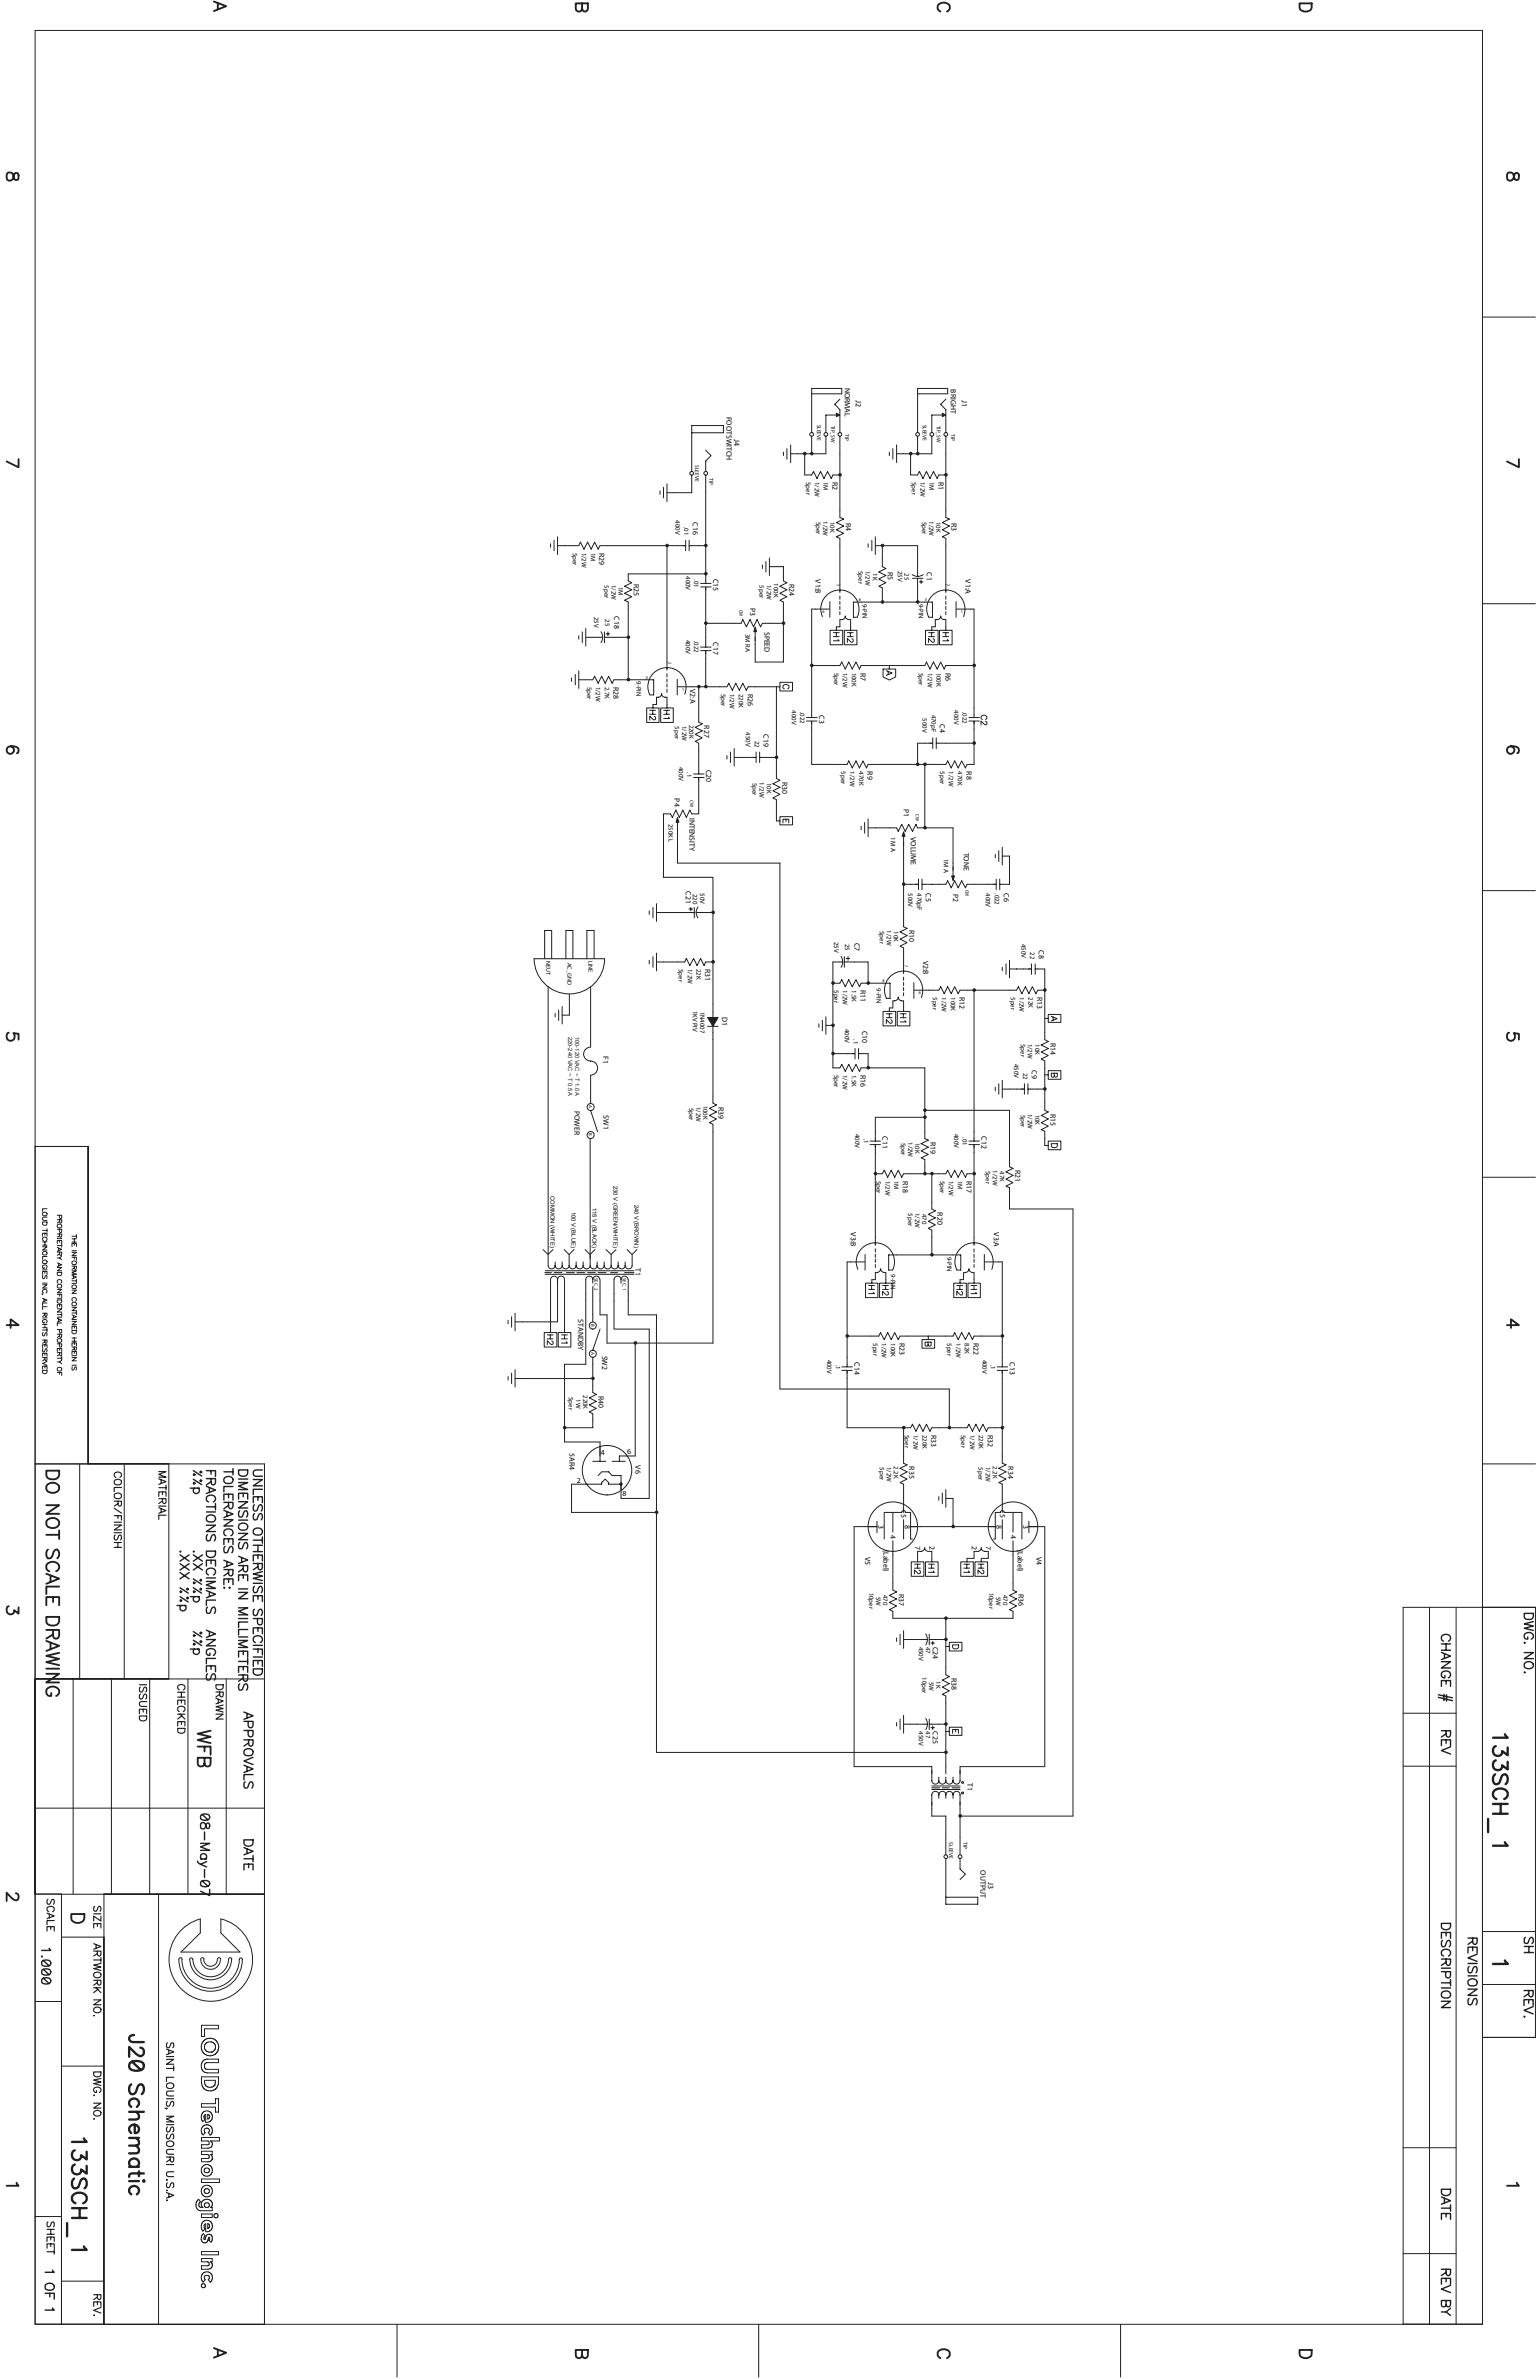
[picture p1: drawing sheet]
<svg xmlns="http://www.w3.org/2000/svg" width="279mm" height="432mm" viewBox="0 0 279 432" stroke-linecap="round" stroke-linejoin="round" font-family="sans-serif">
<defs><g id="words">
<g font-size="1.4">
<text x="153.3" y="70.3" transform="rotate(90 153.3 70.3)">NORMAL</text>
<text x="172.5" y="70.7" transform="rotate(90 172.5 70.7)">BRIGHT</text>
<text x="131.8" y="75.6" transform="rotate(90 131.8 75.6)">FOOTSWITCH</text>
<text x="155.3" y="72.6" transform="rotate(90 155.3 72.6)">J2</text>
<text x="174.5" y="72.6" transform="rotate(90 174.5 72.6)">J1</text>
<text x="133.2" y="79.6" transform="rotate(90 133.2 79.6)">J4</text>
<text x="151" y="87.5" transform="rotate(90 151 87.5)">R2</text>
<text x="170.2" y="87.5" transform="rotate(90 170.2 87.5)">R1</text>
<text x="125.7" y="94.8" transform="rotate(90 125.7 94.8)">C16</text>
<text x="153.4" y="94.9" transform="rotate(90 153.4 94.9)">R4</text>
<text x="172.6" y="94.9" transform="rotate(90 172.6 94.9)">R3</text>
<text x="108.7" y="100.3" transform="rotate(90 108.7 100.3)">R29</text>
<text x="115" y="106" transform="rotate(90 115 106)">R25</text>
<text x="129.4" y="105.1" transform="rotate(90 129.4 105.1)">C15</text>
<text x="143.2" y="106" transform="rotate(90 143.2 106)">R24</text>
<text x="148" y="105.2" transform="rotate(90 148 105.2)">V1:B</text>
<text x="161.1" y="103.9" transform="rotate(90 161.1 103.9)">R5</text>
<text x="168.2" y="103.9" transform="rotate(90 168.2 103.9)">C1</text>
<text x="175.2" y="105.2" transform="rotate(90 175.2 105.2)">V1:A</text>
<text x="111.4" y="111.8" transform="rotate(90 111.4 111.8)">C18</text>
<text x="136.1" y="110.3" transform="rotate(90 136.1 110.3)">P3</text>
<text x="129.4" y="116.6" transform="rotate(90 129.4 116.6)">C17</text>
<text x="138.7" y="114.7" transform="rotate(90 138.7 114.7)">SPEED</text>
<text x="111.3" y="124.7" transform="rotate(90 111.3 124.7)">R28</text>
<text x="125.2" y="125" transform="rotate(90 125.2 125)">V2:A</text>
<text x="135.7" y="125.9" transform="rotate(90 135.7 125.9)">R26</text>
<text x="156.1" y="122.1" transform="rotate(90 156.1 122.1)">R7</text>
<text x="171.5" y="122.1" transform="rotate(90 171.5 122.1)">R6</text>
<text x="127.8" y="131.7" transform="rotate(90 127.8 131.7)">R27</text>
<text x="148.6" y="129.8" transform="rotate(90 148.6 129.8)">C3</text>
<text x="170.5" y="131.5" transform="rotate(90 170.5 131.5)">C4</text>
<text x="138.5" y="133.2" transform="rotate(90 138.5 133.2)">C19</text>
<text x="128.1" y="139.7" transform="rotate(90 128.1 139.7)">C20</text>
<text x="141.9" y="141.9" transform="rotate(90 141.9 141.9)">R30</text>
<text x="157.4" y="140" transform="rotate(90 157.4 140)">R9</text>
<text x="175.4" y="140" transform="rotate(90 175.4 140)">R8</text>
<text x="122.4" y="144.9" transform="rotate(90 122.4 144.9)">P4</text>
<text x="125.1" y="148.4" transform="rotate(90 125.1 148.4)">INTENSITY</text>
<text x="164" y="146.8" transform="rotate(90 164 146.8)">P1</text>
<text x="165.2" y="151.9" transform="rotate(90 165.2 151.9)">VOLUME</text>
<text x="174.9" y="154.7" transform="rotate(90 174.9 154.7)">TONE</text>
<text x="124.4" y="161.7" transform="rotate(90 124.4 161.7)">C21</text>
<text x="168" y="162.1" transform="rotate(90 168 162.1)">C5</text>
<text x="173" y="162.2" transform="rotate(90 173 162.2)">P2</text>
<text x="182.1" y="162.1" transform="rotate(90 182.1 162.1)">C6</text>
<text x="155" y="171.1" transform="rotate(90 155 171.1)">C7</text>
<text x="165" y="168.8" transform="rotate(90 165 168.8)">R10</text>
<text x="188.5" y="172.4" transform="rotate(90 188.5 172.4)">C8</text>
<text x="128" y="175.9" transform="rotate(90 128 175.9)">R31</text>
<text x="156.1" y="179.7" transform="rotate(90 156.1 179.7)">R11</text>
<text x="167.5" y="174.4" transform="rotate(90 167.5 174.4)">V2:B</text>
<text x="131" y="184.6" transform="rotate(90 131 184.6)">D1</text>
<text x="174.1" y="181" transform="rotate(90 174.1 181)">R12</text>
<text x="188.2" y="181" transform="rotate(90 188.2 181)">R13</text>
<text x="109.4" y="191.8" transform="rotate(90 109.4 191.8)">F1</text>
<text x="156.4" y="187.1" transform="rotate(90 156.4 187.1)">C10</text>
<text x="190.6" y="189.3" transform="rotate(90 190.6 189.3)">R14</text>
<text x="156.1" y="195.1" transform="rotate(90 156.1 195.1)">R16</text>
<text x="187.2" y="194.2" transform="rotate(90 187.2 194.2)">C9</text>
<text x="104.3" y="201.6" transform="rotate(90 104.3 201.6)">POWER</text>
<text x="109.5" y="202.5" transform="rotate(90 109.5 202.5)">SW1</text>
<text x="130.4" y="200.9" transform="rotate(90 130.4 200.9)">R39</text>
<text x="190.6" y="202.1" transform="rotate(90 190.6 202.1)">R15</text>
<text x="160.1" y="206.3" transform="rotate(90 160.1 206.3)">C11</text>
<text x="168.8" y="207.2" transform="rotate(90 168.8 207.2)">R19</text>
<text x="178.1" y="206.3" transform="rotate(90 178.1 206.3)">C12</text>
<text x="163.8" y="214.3" transform="rotate(90 163.8 214.3)">R18</text>
<text x="175.4" y="214.3" transform="rotate(90 175.4 214.3)">R17</text>
<text x="184.2" y="212.4" transform="rotate(90 184.2 212.4)">R21</text>
<text x="170.1" y="220.1" transform="rotate(90 170.1 220.1)">R20</text>
<text x="154.4" y="223.7" transform="rotate(90 154.4 223.7)">V3:B</text>
<text x="180.3" y="223.7" transform="rotate(90 180.3 223.7)">V3:A</text>
<text x="115.3" y="230.1" transform="rotate(90 115.3 230.1)">T1</text>
<text x="104.9" y="239.5" transform="rotate(90 104.9 239.5)">STANDBY</text>
<text x="163.2" y="243.8" transform="rotate(90 163.2 243.8)">R23</text>
<text x="176.6" y="243.8" transform="rotate(90 176.6 243.8)">R22</text>
<text x="109.2" y="246.1" transform="rotate(90 109.2 246.1)">SW2</text>
<text x="155" y="247.3" transform="rotate(90 155 247.3)">C14</text>
<text x="183.2" y="247.3" transform="rotate(90 183.2 247.3)">C13</text>
<text x="108.6" y="253.3" transform="rotate(90 108.6 253.3)">R40</text>
<text x="103.3" y="263.8" transform="rotate(90 103.3 263.8)">5AR4</text>
<text x="113.8" y="263.8">6</text>
<text x="168.9" y="260.5" transform="rotate(90 168.9 260.5)">R33</text>
<text x="179.2" y="260.5" transform="rotate(90 179.2 260.5)">R32</text>
<text x="104.7" y="269.3">2</text>
<text x="109" y="264.1">4</text>
<text x="115.3" y="266" transform="rotate(90 115.3 266)">V6</text>
<text x="165" y="266.2" transform="rotate(90 165 266.2)">R35</text>
<text x="182.9" y="266.2" transform="rotate(90 182.9 266.2)">R34</text>
<text x="112.9" y="271.5">8</text>
<text x="163.5" y="274.8" transform="rotate(90 163.5 274.8)">5</text>
<text x="181.5" y="274.8" transform="rotate(90 181.5 274.8)">5</text>
<text x="159.4" y="276.7" transform="rotate(90 159.4 276.7)">3</text>
<text x="160.3" y="281.3" transform="rotate(90 160.3 281.3)">{Label}</text>
<text x="161.6" y="278.6" transform="rotate(90 161.6 278.6)">4</text>
<text x="164.1" y="276.7" transform="rotate(90 164.1 276.7)">8</text>
<text x="166.1" y="280.5" transform="rotate(90 166.1 280.5)">7</text>
<text x="168.6" y="280.5" transform="rotate(90 168.6 280.5)">2</text>
<text x="176.3" y="280.5" transform="rotate(90 176.3 280.5)">2</text>
<text x="178.9" y="280.5" transform="rotate(90 178.9 280.5)">7</text>
<text x="180.8" y="276.7" transform="rotate(90 180.8 276.7)">8</text>
<text x="183.4" y="278.6" transform="rotate(90 183.4 278.6)">4</text>
<text x="184.6" y="281.3" transform="rotate(90 184.6 281.3)">{Label}</text>
<text x="185.6" y="276.7" transform="rotate(90 185.6 276.7)">3</text>
<text x="157" y="282.6" transform="rotate(90 157 282.6)">V5</text>
<text x="188" y="282.6" transform="rotate(90 188 282.6)">V4</text>
<text x="163" y="289.2" transform="rotate(90 163 289.2)">R37</text>
<text x="184.8" y="289.2" transform="rotate(90 184.8 289.2)">R36</text>
<text x="169.3" y="298.9" transform="rotate(90 169.3 298.9)">C24</text>
<text x="172.6" y="304.6" transform="rotate(90 172.6 304.6)">R38</text>
<text x="169.3" y="314.3" transform="rotate(90 169.3 314.3)">C25</text>
<text x="175.5" y="323.7" transform="rotate(90 175.5 323.7)">T1</text>
<text x="177.9" y="339.5" transform="rotate(90 177.9 339.5)">OUTPUT</text>
<text x="179.3" y="341.7" transform="rotate(90 179.3 341.7)">J3</text>
</g>
<g font-size="1.2">
<text x="146.2" y="87.5" transform="rotate(90 146.2 87.5)">5per</text>
<text x="147.8" y="87.5" transform="rotate(90 147.8 87.5)">1/2W</text>
<text x="149.4" y="87.5" transform="rotate(90 149.4 87.5)">1M</text>
<text x="165.5" y="87.5" transform="rotate(90 165.5 87.5)">5per</text>
<text x="167" y="87.5" transform="rotate(90 167 87.5)">1/2W</text>
<text x="168.6" y="87.5" transform="rotate(90 168.6 87.5)">1M</text>
<text x="122.5" y="94.5" transform="rotate(90 122.5 94.5)">400V</text>
<text x="124.1" y="95.7" transform="rotate(90 124.1 95.7)">.01</text>
<text x="148.1" y="94.7" transform="rotate(90 148.1 94.7)">5per</text>
<text x="149.4" y="94.6" transform="rotate(90 149.4 94.6)">1/2W</text>
<text x="150.6" y="94.7" transform="rotate(90 150.6 94.7)">10K</text>
<text x="167.3" y="94.7" transform="rotate(90 167.3 94.7)">5per</text>
<text x="168.6" y="94.6" transform="rotate(90 168.6 94.6)">1/2W</text>
<text x="169.9" y="94.7" transform="rotate(90 169.9 94.7)">10K</text>
<text x="103.9" y="100.3" transform="rotate(90 103.9 100.3)">5per</text>
<text x="105.6" y="100.3" transform="rotate(90 105.6 100.3)">1/2W</text>
<text x="107.2" y="100.3" transform="rotate(90 107.2 100.3)">1M</text>
<text x="109.7" y="106.2" transform="rotate(90 109.7 106.2)">5per</text>
<text x="110.9" y="106.2" transform="rotate(90 110.9 106.2)">1/2W</text>
<text x="112.2" y="106.5" transform="rotate(90 112.2 106.5)">1M</text>
<text x="124.4" y="104.6" transform="rotate(90 124.4 104.6)">400V</text>
<text x="126" y="105.2" transform="rotate(90 126 105.2)">.01</text>
<text x="137.8" y="106.2" transform="rotate(90 137.8 106.2)">5per</text>
<text x="139.1" y="106.2" transform="rotate(90 139.1 106.2)">1/2W</text>
<text x="140.4" y="105.9" transform="rotate(90 140.4 105.9)">100K</text>
<text x="155.8" y="103.7" transform="rotate(90 155.8 103.7)">5per</text>
<text x="157" y="103.6" transform="rotate(90 157 103.6)">1/2W</text>
<text x="158.3" y="104" transform="rotate(90 158.3 104)">1K</text>
<text x="162.9" y="103.7" transform="rotate(90 162.9 103.7)">25V</text>
<text x="164.1" y="104.1" transform="rotate(90 164.1 104.1)">25</text>
<text x="107.8" y="112" transform="rotate(90 107.8 112)">25V</text>
<text x="109.8" y="112.4" transform="rotate(90 109.8 112.4)">25</text>
<text x="156.5" y="109.6" transform="rotate(90 156.5 109.6)">9-PIN</text>
<text x="166.7" y="109.6" transform="rotate(90 166.7 109.6)">9-PIN</text>
<text x="124.4" y="116.1" transform="rotate(90 124.4 116.1)">400V</text>
<text x="126" y="116.4" transform="rotate(90 126 116.4)">.022</text>
<text x="135.3" y="115" transform="rotate(90 135.3 115)">3M RA</text>
<text x="106.5" y="124.7" transform="rotate(90 106.5 124.7)">5per</text>
<text x="108.1" y="124.7" transform="rotate(90 108.1 124.7)">1/2W</text>
<text x="109.7" y="124.7" transform="rotate(90 109.7 124.7)">2.7K</text>
<text x="115.5" y="123.7" transform="rotate(90 115.5 123.7)">9-PIN</text>
<text x="130.8" y="125.9" transform="rotate(90 130.8 125.9)">5per</text>
<text x="132.4" y="125.9" transform="rotate(90 132.4 125.9)">1/2W</text>
<text x="134" y="125.9" transform="rotate(90 134 125.9)">220K</text>
<text x="151.4" y="122.1" transform="rotate(90 151.4 122.1)">5per</text>
<text x="152.9" y="122.1" transform="rotate(90 152.9 122.1)">1/2W</text>
<text x="154.5" y="122.1" transform="rotate(90 154.5 122.1)">100K</text>
<text x="166.7" y="122.1" transform="rotate(90 166.7 122.1)">5per</text>
<text x="168.3" y="122.1" transform="rotate(90 168.3 122.1)">1/2W</text>
<text x="169.9" y="122.1" transform="rotate(90 169.9 122.1)">100K</text>
<text x="122.4" y="131.8" transform="rotate(90 122.4 131.8)">5per</text>
<text x="123.8" y="131.8" transform="rotate(90 123.8 131.8)">1/2W</text>
<text x="125" y="131.5" transform="rotate(90 125 131.5)">220K</text>
<text x="143.7" y="128.9" transform="rotate(90 143.7 128.9)">400V</text>
<text x="145.2" y="129.2" transform="rotate(90 145.2 129.2)">.022</text>
<text x="167.4" y="130.4" transform="rotate(90 167.4 130.4)">500V</text>
<text x="169" y="129.7" transform="rotate(90 169 129.7)">470pF</text>
<text x="173.1" y="128.9" transform="rotate(90 173.1 128.9)">400V</text>
<text x="174.6" y="129.2" transform="rotate(90 174.6 129.2)">.022</text>
<text x="135.3" y="132.9" transform="rotate(90 135.3 132.9)">450V</text>
<text x="136.9" y="134.4" transform="rotate(90 136.9 134.4)">22</text>
<text x="123.2" y="139.2" transform="rotate(90 123.2 139.2)">400V</text>
<text x="124.7" y="140.1" transform="rotate(90 124.7 140.1)">.1</text>
<text x="136.5" y="142.1" transform="rotate(90 136.5 142.1)">5per</text>
<text x="137.8" y="142" transform="rotate(90 137.8 142)">1/2W</text>
<text x="139.1" y="142.1" transform="rotate(90 139.1 142.1)">10K</text>
<text x="152.6" y="140" transform="rotate(90 152.6 140)">5per</text>
<text x="154.2" y="140" transform="rotate(90 154.2 140)">1/2W</text>
<text x="155.9" y="140" transform="rotate(90 155.9 140)">470K</text>
<text x="170.6" y="140" transform="rotate(90 170.6 140)">5per</text>
<text x="172.1" y="140" transform="rotate(90 172.1 140)">1/2W</text>
<text x="173.8" y="140" transform="rotate(90 173.8 140)">470K</text>
<text x="121.3" y="149.5" transform="rotate(90 121.3 149.5)">250K L</text>
<text x="161.7" y="152" transform="rotate(90 161.7 152)">1M A</text>
<text x="171.3" y="155.9" transform="rotate(90 171.3 155.9)">1M A</text>
<text x="125.7" y="162.2" transform="rotate(90 125.7 162.2)">220</text>
<text x="127" y="162.1" transform="rotate(90 127 162.1)">50V</text>
<text x="164.8" y="162.1" transform="rotate(90 164.8 162.1)">500V</text>
<text x="166.4" y="162.1" transform="rotate(90 166.4 162.1)">470pF</text>
<text x="178.9" y="162.1" transform="rotate(90 178.9 162.1)">400V</text>
<text x="180.5" y="162.1" transform="rotate(90 180.5 162.1)">.022</text>
<text x="151.4" y="170.9" transform="rotate(90 151.4 170.9)">25V</text>
<text x="153.4" y="171.3" transform="rotate(90 153.4 171.3)">25</text>
<text x="159.6" y="169" transform="rotate(90 159.6 169)">5per</text>
<text x="160.9" y="168.9" transform="rotate(90 160.9 168.9)">1/2W</text>
<text x="162.2" y="169" transform="rotate(90 162.2 169)">10K</text>
<text x="185.3" y="171.3" transform="rotate(90 185.3 171.3)">450V</text>
<text x="186.9" y="172.9" transform="rotate(90 186.9 172.9)">22</text>
<text x="123.2" y="175.9" transform="rotate(90 123.2 175.9)">5per</text>
<text x="124.8" y="175.9" transform="rotate(90 124.8 175.9)">1/2W</text>
<text x="126.4" y="175.9" transform="rotate(90 126.4 175.9)">22K</text>
<text x="151.4" y="179.7" transform="rotate(90 151.4 179.7)">5per</text>
<text x="152.9" y="179.7" transform="rotate(90 152.9 179.7)">1/2W</text>
<text x="154.5" y="179.7" transform="rotate(90 154.5 179.7)">1.5K</text>
<text x="159" y="179.4" transform="rotate(90 159 179.4)">9-PIN</text>
<text x="125.7" y="183.5" transform="rotate(90 125.7 183.5)">1KV PIV</text>
<text x="127" y="183.6" transform="rotate(90 127 183.6)">1N4007</text>
<text x="169.3" y="181" transform="rotate(90 169.3 181)">5per</text>
<text x="170.9" y="181" transform="rotate(90 170.9 181)">1/2W</text>
<text x="172.5" y="181" transform="rotate(90 172.5 181)">100K</text>
<text x="183.4" y="181" transform="rotate(90 183.4 181)">5per</text>
<text x="185" y="181" transform="rotate(90 185 181)">1/2W</text>
<text x="186.6" y="181" transform="rotate(90 186.6 181)">22K</text>
<text x="153.3" y="186.7" transform="rotate(90 153.3 186.7)">400V</text>
<text x="154.9" y="188.6" transform="rotate(90 154.9 188.6)">.1</text>
<text x="185.2" y="189.5" transform="rotate(90 185.2 189.5)">5per</text>
<text x="186.5" y="189.4" transform="rotate(90 186.5 189.4)">1/2W</text>
<text x="187.8" y="189.5" transform="rotate(90 187.8 189.5)">10K</text>
<text x="151.4" y="195.1" transform="rotate(90 151.4 195.1)">5per</text>
<text x="152.9" y="195.1" transform="rotate(90 152.9 195.1)">1/2W</text>
<text x="154.5" y="195.1" transform="rotate(90 154.5 195.1)">1.5K</text>
<text x="184" y="193.1" transform="rotate(90 184 193.1)">450V</text>
<text x="185.6" y="194.7" transform="rotate(90 185.6 194.7)">22</text>
<text x="125" y="201" transform="rotate(90 125 201)">5per</text>
<text x="126.3" y="200.9" transform="rotate(90 126.3 200.9)">1/2W</text>
<text x="127.6" y="200.7" transform="rotate(90 127.6 200.7)">100K</text>
<text x="185.2" y="202.3" transform="rotate(90 185.2 202.3)">5per</text>
<text x="186.5" y="202.2" transform="rotate(90 186.5 202.2)">1/2W</text>
<text x="187.8" y="202.3" transform="rotate(90 187.8 202.3)">10K</text>
<text x="155.2" y="205.8" transform="rotate(90 155.2 205.8)">400V</text>
<text x="156.7" y="206.7" transform="rotate(90 156.7 206.7)">.1</text>
<text x="163.5" y="207.4" transform="rotate(90 163.5 207.4)">5per</text>
<text x="164.7" y="207.3" transform="rotate(90 164.7 207.3)">1/2W</text>
<text x="166" y="207.5" transform="rotate(90 166 207.5)">10K</text>
<text x="173.1" y="205.8" transform="rotate(90 173.1 205.8)">400V</text>
<text x="174.6" y="206.4" transform="rotate(90 174.6 206.4)">.01</text>
<text x="159" y="214.3" transform="rotate(90 159 214.3)">5per</text>
<text x="160.6" y="214.3" transform="rotate(90 160.6 214.3)">1/2W</text>
<text x="162.2" y="214.3" transform="rotate(90 162.2 214.3)">1M</text>
<text x="170.6" y="214.3" transform="rotate(90 170.6 214.3)">5per</text>
<text x="172.1" y="214.3" transform="rotate(90 172.1 214.3)">1/2W</text>
<text x="173.8" y="214.3" transform="rotate(90 173.8 214.3)">1M</text>
<text x="178.8" y="212.5" transform="rotate(90 178.8 212.5)">5per</text>
<text x="180.1" y="212.5" transform="rotate(90 180.1 212.5)">1/2W</text>
<text x="181.4" y="212.6" transform="rotate(90 181.4 212.6)">47K</text>
<text x="164.7" y="220.2" transform="rotate(90 164.7 220.2)">5per</text>
<text x="166" y="220.2" transform="rotate(90 166 220.2)">1/2W</text>
<text x="167.3" y="220.3" transform="rotate(90 167.3 220.3)">470</text>
<text x="161.6" y="231.3" transform="rotate(90 161.6 231.3)">9-PIN</text>
<text x="171.9" y="228.1" transform="rotate(90 171.9 228.1)">9-PIN</text>
<text x="158.4" y="243.8" transform="rotate(90 158.4 243.8)">5per</text>
<text x="160" y="243.8" transform="rotate(90 160 243.8)">1/2W</text>
<text x="161.6" y="243.8" transform="rotate(90 161.6 243.8)">100K</text>
<text x="171.9" y="243.8" transform="rotate(90 171.9 243.8)">5per</text>
<text x="173.5" y="243.8" transform="rotate(90 173.5 243.8)">1/2W</text>
<text x="175" y="243.8" transform="rotate(90 175 243.8)">82K</text>
<text x="150.1" y="246.8" transform="rotate(90 150.1 246.8)">400V</text>
<text x="151.6" y="247.8" transform="rotate(90 151.6 247.8)">.1</text>
<text x="178.2" y="246.8" transform="rotate(90 178.2 246.8)">400V</text>
<text x="179.8" y="247.8" transform="rotate(90 179.8 247.8)">.1</text>
<text x="103.2" y="253.6" transform="rotate(90 103.2 253.6)">5per</text>
<text x="104.5" y="254" transform="rotate(90 104.5 254)">1W</text>
<text x="105.8" y="253.2" transform="rotate(90 105.8 253.2)">220K</text>
<text x="164.1" y="260.5" transform="rotate(90 164.1 260.5)">5per</text>
<text x="165.8" y="260.5" transform="rotate(90 165.8 260.5)">1/2W</text>
<text x="167.4" y="260.5" transform="rotate(90 167.4 260.5)">220K</text>
<text x="174.4" y="260.5" transform="rotate(90 174.4 260.5)">5per</text>
<text x="176" y="260.5" transform="rotate(90 176 260.5)">1/2W</text>
<text x="177.6" y="260.5" transform="rotate(90 177.6 260.5)">220K</text>
<text x="159.6" y="266.3" transform="rotate(90 159.6 266.3)">5per</text>
<text x="160.9" y="266.3" transform="rotate(90 160.9 266.3)">1/2W</text>
<text x="162.2" y="266.2" transform="rotate(90 162.2 266.2)">2.2K</text>
<text x="177.5" y="266.3" transform="rotate(90 177.5 266.3)">5per</text>
<text x="178.8" y="266.3" transform="rotate(90 178.8 266.3)">1/2W</text>
<text x="180.1" y="266.2" transform="rotate(90 180.1 266.2)">2.2K</text>
<text x="157.7" y="289.1" transform="rotate(90 157.7 289.1)">10per</text>
<text x="159" y="289.8" transform="rotate(90 159 289.8)">5W</text>
<text x="160.3" y="289.5" transform="rotate(90 160.3 289.5)">470</text>
<text x="179.5" y="289.1" transform="rotate(90 179.5 289.1)">10per</text>
<text x="180.7" y="289.8" transform="rotate(90 180.7 289.8)">5W</text>
<text x="182" y="289.5" transform="rotate(90 182 289.5)">470</text>
<text x="166.7" y="298.9" transform="rotate(90 166.7 298.9)">450V</text>
<text x="168" y="298.9" transform="rotate(90 168 298.9)">47</text>
<text x="167.3" y="304.4" transform="rotate(90 167.3 304.4)">10per</text>
<text x="168.6" y="305.2" transform="rotate(90 168.6 305.2)">5W</text>
<text x="169.9" y="305.2" transform="rotate(90 169.9 305.2)">1K</text>
<text x="166.7" y="314.3" transform="rotate(90 166.7 314.3)">450V</text>
<text x="168" y="314.3" transform="rotate(90 168 314.3)">47</text>
</g>
<g font-size="1.1">
<text x="99.1" y="174.5" transform="rotate(90 99.1 174.5)">NEUT</text>
<text x="103" y="174.7" transform="rotate(90 103 174.7)">AC_GND</text>
<text x="106.8" y="174.4" transform="rotate(90 106.8 174.4)">LINE</text>
<text x="111.3" y="215.2" transform="rotate(90 111.3 215.2)">230 V (GREEN/WHITE)</text>
<text x="99.9" y="217.1" transform="rotate(90 99.9 217.1)">COMMON (WHITE)</text>
<text x="103.7" y="219.9" transform="rotate(90 103.7 219.9)">100 V (BLUE)</text>
<text x="107.5" y="219.2" transform="rotate(90 107.5 219.2)">115 V (BLACK)</text>
<text x="115.1" y="218.6" transform="rotate(90 115.1 218.6)">240 V (BROWN)</text>
</g>
<g font-size="1.1" fill="#231f20">
<text x="103.1" y="188.1" transform="rotate(90 103.1 188.1)">220-240 VAC ~ T 0.5 A</text>
<text x="104.4" y="188.1" transform="rotate(90 104.4 188.1)">100-120 VAC ~ T 1.0 A</text>
</g>
<g font-size="1">
<text x="148.2" y="77.1" transform="rotate(90 148.2 77.1)">SLEEVE</text>
<text x="150.8" y="77.2" transform="rotate(90 150.8 77.2)">TIP_SW</text>
<text x="167.4" y="77.1" transform="rotate(90 167.4 77.1)">SLEEVE</text>
<text x="170" y="77.2" transform="rotate(90 170 77.2)">TIP_SW</text>
<text x="153.4" y="78.8" transform="rotate(90 153.4 78.8)">TIP</text>
<text x="172.6" y="78.8" transform="rotate(90 172.6 78.8)">TIP</text>
<text x="126.1" y="84.4" transform="rotate(90 126.1 84.4)">SLEEVE</text>
<text x="128.7" y="86.8" transform="rotate(90 128.7 86.8)">TIP</text>
<text x="172.2" y="334.4" transform="rotate(90 172.2 334.4)">SLEEVE</text>
<text x="174.8" y="334.4" transform="rotate(90 174.8 334.4)">TIP</text>
</g>
<g font-size=".9">
<text x="134.2" y="110.6" transform="rotate(90 134.2 110.6)">CW</text>
<text x="125.2" y="145.2" transform="rotate(90 125.2 145.2)">CW</text>
<text x="166.2" y="147.8" transform="rotate(90 166.2 147.8)">CW</text>
<text x="175.2" y="161.5" transform="rotate(90 175.2 161.5)">CW</text>
<text x="106.8" y="200.6" transform="rotate(90 106.8 200.6)">A</text>
<text x="106.8" y="205.7" transform="rotate(90 106.8 205.7)">B</text>
<text x="107.9" y="231.9" transform="rotate(90 107.9 231.9)">SEC_2</text>
<text x="113" y="231.9" transform="rotate(90 113 231.9)">SEC_1</text>
<text x="107.3" y="240.3" transform="rotate(90 107.3 240.3)">B</text>
<text x="107.3" y="245.4" transform="rotate(90 107.3 245.4)">A</text>
</g>
<g font-size=".8">
<text x="151.7" y="106.1" transform="rotate(90 151.7 106.1)">7</text>
<text x="171.9" y="106.1" transform="rotate(90 171.9 106.1)">2</text>
<text x="149.2" y="111.3">6</text>
<text x="155.8" y="109.1">8</text>
<text x="167.8" y="109.1">3</text>
<text x="174.3" y="111.3">1</text>
<text x="117.2" y="123.2">3</text>
<text x="121.3" y="120.2" transform="rotate(90 121.3 120.2)">2</text>
<text x="123.8" y="125.4">1</text>
<text x="160.1" y="178.3">8</text>
<text x="164.2" y="175.2" transform="rotate(90 164.2 175.2)">7</text>
<text x="166.7" y="180.4">6</text>
</g>
</g></defs>
<path d="M147.1 82.2h.4v.3h-.4z" fill-rule="evenodd" fill="#231f20"/>
<path d="M147.1 82.2h.4v.3h-.4z" fill="none" stroke="#231f20" stroke-width=".18"/>
<path d="M166.3 82.2h.4v.3h-.4z" fill-rule="evenodd" fill="#231f20"/>
<path d="M166.3 82.2h.4v.3h-.4z" fill="none" stroke="#231f20" stroke-width=".18"/>
<path d="M152.2 86h.4v.3h-.4z" fill-rule="evenodd" fill="#231f20"/>
<path d="M152.2 86h.4v.3h-.4z" fill="none" stroke="#231f20" stroke-width=".18"/>
<path d="M171.5 86h.3v.3h-.3z" fill-rule="evenodd" fill="#231f20"/>
<path d="M119.7 89.1v.6M120.4 88.5v1.9M121 89.4h1.3M121 87.8v3.2M171.5 86h.3v.3h-.3z" fill="none" stroke="#231f20" stroke-width=".18"/>
<path d="M127.9 104h.3v.3h-.3z" fill-rule="evenodd" fill="#231f20"/>
<path d="M127.9 104h.3v.3h-.3zM160.1 108v1.3" fill="none" stroke="#231f20" stroke-width=".18"/>
<path d="M160 109.1h.3v.3h-.3z" fill-rule="evenodd" fill="#231f20"/>
<path d="M160 109.1h.3v.3h-.3z" fill="none" stroke="#231f20" stroke-width=".18"/>
<path d="M166.3 109.1h.4v.3h-.4z" fill-rule="evenodd" fill="#231f20"/>
<path d="M166.3 109.1h.4v.3h-.4zM166.5 109.3h1.3" fill="none" stroke="#231f20" stroke-width=".18"/>
<path d="M127.9 112.9h.3v.4h-.3z" fill-rule="evenodd" fill="#231f20"/>
<path d="M127.9 112.9h.3v.4h-.3zM151.7 113.8h.7" fill="none" stroke="#231f20" stroke-width=".18"/>
<path d="M113.9 115.5h.3v.3h-.3z" fill-rule="evenodd" fill="#231f20"/>
<path d="M113.9 115.5h.3v.3h-.3z" fill="none" stroke="#231f20" stroke-width=".18"/>
<path d="M147.1 120.6h.4v.3h-.4z" fill-rule="evenodd" fill="#231f20"/>
<path d="M112.7 123.4h1.3M147.1 120.6h.4v.3h-.4z" fill="none" stroke="#231f20" stroke-width=".18"/>
<path d="M113.9 123.2h.3v.3h-.3z" fill-rule="evenodd" fill="#231f20"/>
<path d="M113.9 123.2h.3v.3h-.3z" fill="none" stroke="#231f20" stroke-width=".18"/>
<path d="M127.9 124.5h.3v.3h-.3z" fill-rule="evenodd" fill="#231f20"/>
<path d="M127.9 124.5h.3v.3h-.3zM166.5 134.9h1.3" fill="none" stroke="#231f20" stroke-width=".18"/>
<path d="M166.3 138.6h.4v.3h-.4z" fill-rule="evenodd" fill="#231f20"/>
<path d="M166.3 138.6h.4v.3h-.4z" fill="none" stroke="#231f20" stroke-width=".18"/>
<path d="M167.7 138.6h.3v.3h-.3z" fill-rule="evenodd" fill="#231f20"/>
<path d="M166.5 138.7h1.3M167.7 138.6h.3v.3h-.3z" fill="none" stroke="#231f20" stroke-width=".18"/>
<path d="M167.7 150.1h.3v.3h-.3z" fill-rule="evenodd" fill="#231f20"/>
<path d="M167.7 150.1h.3v.3h-.3z" fill="none" stroke="#231f20" stroke-width=".18"/>
<path d="M129.2 165.4h.3v.4h-.3z" fill-rule="evenodd" fill="#231f20"/>
<path d="M98.8 168.9h1.3M102.7 168.9h1.2M106.5 168.9h1.3M128 165.6h1.3M129.2 165.4h.3v.4h-.3z" fill="none" stroke="#231f20" stroke-width=".18"/>
<path d="M129.2 174.4h.3v.3h-.3z" fill-rule="evenodd" fill="#231f20"/>
<path d="M129.2 174.4h.3v.3h-.3zM163.9 173.3v1.9" fill="none" stroke="#231f20" stroke-width=".18"/>
<path d="M151 178.3h.3v.3h-.3z" fill-rule="evenodd" fill="#231f20"/>
<path d="M151 178.3h.3v.3h-.3z" fill="none" stroke="#231f20" stroke-width=".18"/>
<path d="M151 185.9h.3v.4h-.3z" fill-rule="evenodd" fill="#231f20"/>
<path d="M151 185.9h.3v.4h-.3z" fill="none" stroke="#231f20" stroke-width=".18"/>
<path d="M189.4 197.5h.3v.3h-.3z" fill-rule="evenodd" fill="#231f20"/>
<path d="M189.4 197.5h.3v.3h-.3z" fill="none" stroke="#231f20" stroke-width=".18"/>
<path d="M167.7 201.3h.3v.4h-.3z" fill-rule="evenodd" fill="#231f20"/>
<path d="M167.7 201.3h.3v.4h-.3z" fill="none" stroke="#231f20" stroke-width=".18"/>
<path d="M158.7 212.8h.3v.4h-.3z" fill-rule="evenodd" fill="#231f20"/>
<path d="M158.7 212.8h.3v.4h-.3zM167.8 211.8v1.2" fill="none" stroke="#231f20" stroke-width=".18"/>
<path d="M167.7 212.8h.3v.4h-.3z" fill-rule="evenodd" fill="#231f20"/>
<g fill="none" stroke="#231f20" stroke-width=".18">
<path d="M167.7 212.8h.3v.4h-.3zM98.8 231h1.2M100.5 231h1.5M102.4 232.3a.64 .64 0 0 0-.6-.7 .64 .64 0 0 0-.6 .7v.6M102.4 234.8v1.3M104.7 231h1.4M106.3 234.8v1.3M108.5 231h1.5M108.9 238.7h1.2M113.3 231h1.7M113.9 232.3a.63 .63 0 0 0-.6-.7 .63 .63 0 0 0-.6 .7v.6M158.2 232.3h.6"/>
<path d="M174.2 232.3h.6M181.2 229h.6"/>
</g>
<path d="M181.7 242.3h.3v.3h-.3z" fill-rule="evenodd" fill="#231f20"/>
<path d="M181.7 242.3h.3v.3h-.3z" fill="none" stroke="#231f20" stroke-width=".18"/>
<path d="M102.3 258.9h.3v.4h-.3z" fill-rule="evenodd" fill="#231f20"/>
<path d="M102.3 258.9h.3v.4h-.3z" fill="none" stroke="#231f20" stroke-width=".18"/>
<path d="M163.8 258.9h.3v.4h-.3z" fill-rule="evenodd" fill="#231f20"/>
<path d="M163.8 258.9h.3v.4h-.3z" fill="none" stroke="#231f20" stroke-width=".18"/>
<path d="M172.1 258.9h.3v.4h-.3z" fill-rule="evenodd" fill="#231f20"/>
<path d="M170.3 259.1h1.9M172.1 258.9h.3v.4h-.3z" fill="none" stroke="#231f20" stroke-width=".18"/>
<path d="M181.7 258.9h.3v.4h-.3z" fill-rule="evenodd" fill="#231f20"/>
<path d="M181.7 258.9h.3v.4h-.3zM155 277.1h1.9M188.9 277.1h.6M178 282.8h1.3" fill="none" stroke="#231f20" stroke-width=".18"/>
<path d="M171.5 293.5h.3v.4h-.3z" fill-rule="evenodd" fill="#231f20"/>
<path d="M170.3 297.6h1.3M171.5 293.5h.3v.4h-.3z" fill="none" stroke="#231f20" stroke-width=".18"/>
<path d="M171.5 297.4h.3v.3h-.3z" fill-rule="evenodd" fill="#231f20"/>
<path d="M171.5 297.4h.3v.3h-.3zM170.3 312.9h1.3" fill="none" stroke="#231f20" stroke-width=".18"/>
<path d="M171.5 312.8h.3v.3h-.3z" fill-rule="evenodd" fill="#231f20"/>
<g fill="none" stroke="#231f20" stroke-width=".18">
<path d="M147.3 82.4h2.5M171.5 312.8h.3v.3h-.3zM32.4 355.6a.3 .3 0 0 1 .3-.3 .3 .3 0 0 1 .3 .3M36.4 355.6a.3 .3 0 0 1 .3-.3 .3 .3 0 0 1 .3 .3M39.4 355.6a.3 .3 0 0 1 .3-.3 .3 .3 0 0 1 .3 .3M41.5 355.6a.3 .3 0 0 1 .3-.3 .3 .3 0 0 1 .3 .3M43.4 355.7a.3 .3 0 0 1 .3-.3 .3 .3 0 0 1 .3 .3M36.6 372l.2 .5 .5 .4 .7 .2h.3M36.6 377v1.1l.3 .9 .7 .5h.7M36.7 375.8l.4 .4h.6M37.1 377.6v.7l.3 .4 .5 .2 .4-.1M37.1 368.2v1.4h-.5"/>
<path d="M37.2 372l.4 .4 .7 .1M37.7 373.7l-.6 .1-.4 .4-.2 .6 .2 .8M37.7 374.4l-.4 .1-.2 .2v.7l.6 .2M38.3 370l-.9 .1-.6 .5-.2 .5v.7M38.3 370.6h-.6l-.5 .4-.1 .8M38.5 370l.3 .1 .6 .5 .2 .6v.6M38.5 370.6l.5 .5 .1 .7M38.5 372.4h.1M39 378.4l-.5 .4M39 378.4h.1M39 372l-.2 .3-.3 .1M39.1 377.6l-.1 .8"/>
<path d="M39.6 372l-.3 .6-.4 .3-.4 .2M39.6 372h.1M39.6 377l-.1 1.6-.4 .6-.6 .3M39.6 373.7v.7M36.6 388v.6h1.2l.2 .2v.3l-.2 .2h-1.2v.6h1.2l.5-.2M36.6 381.8v.7M36.6 395.5v.6M36.7 387.3l.2 .2M36.8 383.5l-.3 .5 .1 .7 .2 .4 .4-.4-.2-.6M36.9 383.3l.4-.2h.4l.5 .2M37 384.1l.3-.3v1.4h.6l.4-.4M37 384.1h.1"/>
<path d="M37.1 400l.3-.2h.3a.53 .53 0 0 1 .2 .7l-.2 .2-.5-.1-.1-.2zM37.7 383.8h.1M37.7 383.8l.3 .3v.3l-.3 .2zM37.8 387.1l.2-.2v-.3a.55 .55 0 0 0-.9-.2v.5l.1 .2M37.9 391.2l.1 .4-.2 .2h-1.2v.6h1.1M38.2 388.6l.1 .1M38.3 383.5h.1M38.3 386.1l-.5-.4-.8 .1-.4 .6v.8M38.3 387.4l-.2 .1M38.3 392.2l-.6 .2M38.3 393.3l-.4-.4h-.6l-.6 .4-.2 .8 .2 .5 .4 .3M38.3 394.6l-.3 .3"/>
<path d="M38.3 397l-.4-.3-.6-.1-.6 .5-.2 .4 .1 .7 .3 .4 .4 .1M38.3 398.3l-.6 .4M38.3 399.5l-.6-.3-.8 .2-.4 .5 .1 .5 .2 .3h-.4l-.3-.2-.1-.3 .1-.3 .3-.3-.4-.4-.4 .6v.8l.2 .4 .7 .3M38.5 383.8v.8M38.5 386.3v.8M38.5 388.9v.6M38.5 391.3v.4M38.5 393.5v.9M38.5 397.3v.8M38.5 399.7v.7M38.5 391.7h.1M38.5 391.7v.3"/>
<path d="M39.1 381.8v-.9h.5v2.4h-.5v-.8M39.8 388v.6M39.8 395.5v.6M36.5 406.4l.1-.5 .3-.5 .3 .4-.2 .2v.4M36.6 406.5v.3a.61 .61 0 0 0 .9 .2l.2-.5M36.6 410.5h1.1l.3 .2v.4l-.2 .1h-1.2v.7h1.2l.5-.3M36.6 401.8v.7M36.6 408.7v.6M37.2 413.8l-.1-.2v-.4l.2-.2h.4l.3 .2v.3l-.2 .3M37.3 414.9h.1M37.7 403.6l.3 .3v.4l-.3 .2zM37.8 406.4l.1-.3h.1v.3"/>
<path d="M38 406.5l-.1 .1 .4 .3M38.2 410.5l.1 .2M38.3 400.6l-.1 .1M38.3 403.4l-.3-.3-.7-.1-.5 .2-.3 .7 .1 .7 .2 .3 .4-.3-.2-.7 .3-.3v1.5l.6-.1 .4-.3M38.3 405.7l-.2-.2-.5 .1-.3 .4-.1 .4M38.3 412.7l-.6-.4h-.4l-.5 .3-.3 .6 .1 .6 .2 .3M38.3 414l-.1 .1M38.5 403.6v.9M38.5 405.9v.5M38.5 410.8v.7M38.5 413v.8M38.5 406.5v.2"/>
<path d="M38.5 400.7v.6M38.5 401.8v.7M39.6 408.7v.6"/>
<circle cx="37.5" cy="393.9" r=".48"/>
<circle cx="37.5" cy="397.7" r=".47"/>
<circle cx="36.9" cy="414.9" r=".36"/>
<circle cx="39.2" cy="402.2" r=".38"/>
</g>
<path d="M38.8 .3l2.2 .8-2.2 .9M39.5 .6v1.1M104.5 .6h2.2v.9a.58 .58 0 0 1-.7 .6l-.3-.2-.1-.4a.59 .59 0 0 1-.4 .6 .59 .59 0 0 1-.7-.2zM105.6 .6v.9M235.8 .6h2.2v.7a1.16 1.16 0 0 1-1.1 .8 1.16 1.16 0 0 1-1.1-.8zM273.6 31.4a.69 .69 0 0 1 1 .5l.2 .5a.45 .45 0 0 0 .7 .2 .91 .91 0 0 0-.2-1.2l-.5 .1v.2a.94 .94 0 0 1-1 1.1l-.2-.1a1.16 1.16 0 0 1 0-1.3z" fill="none" stroke="#231f20" stroke-width=".34"/>
<path d="M145.9 82.2h.3v.3h-.3z" fill-rule="evenodd" fill="#231f20"/>
<path d="M144.7 82.4h2.6M145.9 82.2h.3v.3h-.3z" fill="none" stroke="#231f20" stroke-width=".18"/>
<path d="M165.1 82.2h.3v.3h-.3z" fill-rule="evenodd" fill="#231f20"/>
<path d="M163.9 82.4h5.2M165.1 82.2h.3v.3h-.3zM128 113.1h5.2M156.2 109.3h10.3" fill="none" stroke="#231f20" stroke-width=".18"/>
<path d="M142 112.9h.3v.4h-.3z" fill-rule="evenodd" fill="#231f20"/>
<path d="M111.4 115.7h2.6M142 112.9h.3v.4h-.3zM169.1 113.8h.6M147.3 120.8h3.8M157.5 120.8h9" fill="none" stroke="#231f20" stroke-width=".18"/>
<path d="M176.6 120.6h.3v.3h-.3z" fill-rule="evenodd" fill="#231f20"/>
<path d="M114 123.4h3.2M172.9 120.8h3.8M176.6 120.6h.3v.3h-.3z" fill="none" stroke="#231f20" stroke-width=".18"/>
<path d="M126.6 124.5h.4v.3h-.4z" fill-rule="evenodd" fill="#231f20"/>
<path d="M118.5 127.9h.6M125.5 124.7h5.1M126.6 124.5h.4v.3h-.4zM140.9 124.7h.6M141.5 123.8h2.3v1.6h-2.3zM142.3 125a.45 .45 0 0 1-.2-.6 .45 .45 0 0 1 .6-.2 .42 .42 0 0 1 .4 .4 .42 .42 0 0 1-.2 .4M171.6 134.9h5.1" fill="none" stroke="#231f20" stroke-width=".18"/>
<path d="M176.6 134.7h.3v.3h-.3z" fill-rule="evenodd" fill="#231f20"/>
<path d="M147.3 138.7h5.1M158.8 138.7h7.7M167.8 138.7h2.5M176.6 134.7h.3v.3h-.3zM158.8 150.3h2.6M120.4 165.6h3.8M120.4 174.6h2.5M157.5 178.5h2.6" fill="none" stroke="#231f20" stroke-width=".18"/>
<path d="M274.1 135.4a.7 .7 0 0 1 .7 1 .7 .7 0 0 1-1.1 .3 .7 .7 0 0 1 0-1.1 1.81 1.81 0 0 1 1.8 .2 .68 .68 0 0 1-.2 .9" fill="none" stroke="#231f20" stroke-width=".34"/>
<path d="M157.4 178.3h.3v.3h-.3z" fill-rule="evenodd" fill="#231f20"/>
<path d="M157.4 178.3h.3v.3h-.3zM157.5 193.8h10.3M161.4 182.9h.6M189.5 184.8h.7M190.2 184.1h2.3v1.5h-2.3zM190.7 184.5l1.1 .4-1.1 .4M191.1 184.6v.5" fill="none" stroke="#231f20" stroke-width=".18"/>
<path d="M157.4 193.6h.3v.4h-.3z" fill-rule="evenodd" fill="#231f20"/>
<path d="M157.4 193.6h.3v.4h-.3zM183.2 197.7h1.2M188.3 197.7h1.2M16 208.1h-9.6h9.6M165.2 213h2.6M189.5 207.9h.7M190.2 207.1h2.3v1.6h-2.3zM190.7 207.6h1.1a.57 .57 0 0 1-.5 .7 .57 .57 0 0 1-.6-.7z" fill="none" stroke="#231f20" stroke-width=".18"/>
<path d="M168.9 212.8h.4v.4h-.4z" fill-rule="evenodd" fill="#231f20"/>
<path d="M167.8 213h2.5M168.9 212.8h.4v.4h-.4z" fill="none" stroke="#231f20" stroke-width=".18"/>
<path d="M176.6 212.8h.3v.4h-.3z" fill-rule="evenodd" fill="#231f20"/>
<path d="M176.6 212.8h.3v.4h-.3zM153.7 229h.6" fill="none" stroke="#231f20" stroke-width=".18"/>
<path d="M168.9 227.6h.4v.3h-.4z" fill-rule="evenodd" fill="#231f20"/>
<g fill="none" stroke="#231f20" stroke-width=".18">
<path d="M94.8 239.9h6.4M99.9 232.3a.63 .63 0 0 1 .6-.7 .63 .63 0 0 1 .7 .7M99.9 234.8v1.3M102.8 231h1.4M106.3 232.3a.63 .63 0 0 1 .6-.7 .63 .63 0 0 1 .6 .7v.6M106.6 231h1.4M107.5 232.3a.64 .64 0 0 1 .7-.7 .64 .64 0 0 1 .6 .7M110.8 231h1.2M111.4 232.3a.64 .64 0 0 1 .6-.7 .64 .64 0 0 1 .7 .7M111.4 234.8v1.3M114 238.7h5.1M162.7 227.8h6.4"/>
<path d="M168.9 227.6h.4v.3h-.4zM110.1 243.8h5.2"/>
</g>
<path d="M115.1 243.6h.3v.3h-.3z" fill-rule="evenodd" fill="#231f20"/>
<path d="M115.1 243.6h.3v.3h-.3z" fill="none" stroke="#231f20" stroke-width=".18"/>
<path d="M153.6 242.3h.3v.3h-.3z" fill-rule="evenodd" fill="#231f20"/>
<path d="M102.4 247.6h3.9M107.5 250.2v1.3M153.6 242.3h.3v.3h-.3zM164.6 242.5h3.8v.6M167.3 243.1h2.3v1.6h-2.3zM167.8 243.6h1.1v.6l-.3 .1-.2-.2-.1 .2h-.4zM168.4 243.6v.5M178 242.5h3.8" fill="none" stroke="#231f20" stroke-width=".18"/>
<path d="M107.4 250h.3v.3h-.3z" fill-rule="evenodd" fill="#231f20"/>
<path d="M94.8 250.2h12.7M107.4 250h.3v.3h-.3zM107.5 257.9v1.2h-5.1M172.2 259.1h2M180.6 259.1h1.2M6.4 265.7h9.6M102.4 261.7h6.5" fill="none" stroke="#231f20" stroke-width=".18"/>
<path d="M119 274.3h.3v.3h-.3z" fill-rule="evenodd" fill="#231f20"/>
<path d="M119 274.3h.3v.3h-.3z" fill="none" stroke="#231f20" stroke-width=".18"/>
<path d="M172.8 276.9h.3v.3h-.3z" fill-rule="evenodd" fill="#231f20"/>
<g fill="none" stroke="#231f20" stroke-width=".18">
<path d="M6.4 5.5h262.6M269 57.6h9.6M122.3 89.4h3.2M152.4 82.4v3.8M171.6 82.4v3.8M114 104.2h14M139.6 113.1h2.5M269 109.6h9.6M137 120.2h5.1M137 124.7h3.9M120.4 159.2h8.9M167.8 150.3h5.1"/>
<path d="M96.9 174h12.8M155 174.6h2.5M269 161.6h9.6M167.8 201.5h15.4M183.2 219.4h11.5M269 213.7h9.6M98.9 230.7h16.1M98.9 231.3h16.1M169.1 227.8h3.8M115.3 243.8h14M141.5 252.1h30.7M153.7 242.5h4.5"/>
<path d="M153.7 259.1h10.2M168.4 242.5h3.2M6.4 265.7h41.6M103.7 274.5h15.4M167.1 277.1h11.6M172.8 276.9h.3v.3h-.3zM269 265.7h9.6M162 293.7h21.8M165.2 297.6h1.3M175.5 282.8h1.2M254.6 291.7h14.4M278.6 291.7h-9.6h9.6"/>
<path d="M6.3 304.7h41.7M165.2 312.9h1.3M254.6 311h9.6M6.3 328.2h41.7M155 320.7h14.1M174.2 320.7h15.3M254.6 320.6h9.6M6.3 343.8h41.7M6.4 343.8h4.8M11.2 351.6h7.7M18.9 343.8h29.1M32.8 354.3h10.7"/>
<path d="M34.4 355.7a.3 .3 0 0 1 .3-.3 .3 .3 0 0 1 .3 .3M269 350.6h9.6M6.4 363.3h4.8M11.2 375h7.7M36.6 367.6h3M36.6 377h3M37.1 368.2h2.5M37.1 377.6h2M37.7 374.4h1.9M37.7 373.7h1.9M37.7 375.6h1.9M37.7 376.2h1.9"/>
<path d="M38.3 370.6h.2M38.3 370h.2M38.3 373.1h.2M38.3 379.5h.2M38.3 378.8h.2M38.5 372.4l-.2 .1M269 360.2h9.6M278.6 369.8h-9.6h9.6M36.6 381.8h2.5M36.6 382.5h2.5M36.6 390.5h1.9M36.6 388h3.2"/>
<path d="M36.6 395.5h3.2M36.6 396.1h3.2M38.2 388.6h1.6M38.3 383.5l.2 .3M38.3 386.1l.2 .2M38.3 388.7l.2 .2M38.3 391.2l.2 .1M38.3 393.3l.2 .2M38.3 397l.2 .3M38.3 399.5l.2 .2M38.3 387.3v.1M38.5 384.6l-.2 .2"/>
<path d="M38.5 387.1l-.1 .1M38.5 389.5l-.2 .2M38.5 392l-.2 .2M38.5 394.4l-.2 .2M38.5 398.1l-.2 .2M254.6 389.8h9.6M6.4 402.3h4.8M11.2 414h7.7M36.5 401.3h2M36.6 401.8h1.9M36.6 402.5h1.9M36.6 409.9h1.9"/>
<path d="M36.6 408.7h3M36.6 409.3h3M38.2 410.5h.3M38.2 400.7h.3M38.3 403.4l.2 .2M38.3 405.7l.2 .2M38.3 410.7l.2 .1M38.3 412.7l.2 .3M38.5 400.4l-.2 .2M38.5 404.5l-.2 .2M38.5 406.7l-.2 .2M38.5 411.5l-.2 .1"/>
<path d="M38.5 413.8l-.2 .2M254.6 409h9.6"/>
</g>
<path d="M170.6 2.1a.83 .83 0 0 1-.5-1 .83 .83 0 0 1 .9-.6 .97 .97 0 0 1 1 .2 .97 .97 0 0 1 .2 1.1l-.4 .3M1.4 31.4a.69 .69 0 0 1 1 .5l.2 .5a.45 .45 0 0 0 .7 .2 .91 .91 0 0 0-.2-1.2l-.5 .1v.2a.94 .94 0 0 1-1 1.1l-.2-.1a1.16 1.16 0 0 1 0-1.3zM1.9 135.4a.7 .7 0 0 1 .7 1 .7 .7 0 0 1-1.1 .3 .7 .7 0 0 1 0-1.1 1.81 1.81 0 0 1 1.8 .2 .68 .68 0 0 1-.2 .9M3 396.2l.4 .5h-2.2M275.2 396.2l.4 .5h-2.2M38.8 426.2l2.2 .8-2.2 .9M39.5 426.5v1.1M104.5 426.5h2.2v1a.58 .58 0 0 1-.7 .5l-.3-.2-.1-.3a.59 .59 0 0 1-.4 .5 .59 .59 0 0 1-.7-.2zM105.6 426.5v1M170.6 428a.83 .83 0 0 1-.5-.9 .83 .83 0 0 1 .9-.7 .97 .97 0 0 1 1 .2 .97 .97 0 0 1 .2 1.1l-.4 .3M235.8 426.5h2.2v.7a1.16 1.16 0 0 1-1.1 .8 1.16 1.16 0 0 1-1.1-.8z" fill="none" stroke="#231f20" stroke-width=".34"/>
<path d="M120.9 98.8h.3v.4h-.3z" fill-rule="evenodd" fill="#231f20"/>
<path d="M120.9 98.8h.3v.4h-.3zM128 99v5.2" fill="none" stroke="#231f20" stroke-width=".18"/>
<path d="M127.9 98.8h.3v.4h-.3z" fill-rule="evenodd" fill="#231f20"/>
<path d="M127.9 98.8h.3v.4h-.3zM160.1 99v2.6" fill="none" stroke="#231f20" stroke-width=".18"/>
<path d="M160 98.8h.3v.4h-.3z" fill-rule="evenodd" fill="#231f20"/>
<g fill="none" stroke="#231f20" stroke-width=".18">
<path d="M160 98.8h.3v.4h-.3zM166.5 99v3.8M114 110.6v5.1M128 108v7.7M147.3 110.6h.6M150.6 114.4h2.3v2.6h-2.3zM151.2 114.8h1.1M151.2 115.5h1.1M151.7 113.8v.6M151.7 114.8v.7M152 116.1l.3 .2h-1.1M166.5 106.7v2.6"/>
<path d="M170.5 114.4h2.2v2.6h-2.2zM171 114.8h1.1M171 115.5h1.1M171.6 113.8v.6M171.6 114.8v.7M171.9 116.1l.2 .2h-1.1M119.9 128.5h2.3v2.6h-2.3zM120.4 128.9h1.1M120.4 129.6h1.1M121 128.9v.7M121 127.9v.6M121.3 130.2l.2 .2h-1.1"/>
<path d="M147.3 120.8v7.7"/>
</g>
<path d="M140.7 137.3h.4v.3h-.4z" fill-rule="evenodd" fill="#231f20"/>
<path d="M139.6 137.5h1.3v2.5M140.7 137.3h.4v.3h-.4zM167.8 138.7v11.6M129.3 159.2v6.4M140.9 146.4v2.6" fill="none" stroke="#231f20" stroke-width=".18"/>
<path d="M163.8 160.3h.3v.3h-.3z" fill-rule="evenodd" fill="#231f20"/>
<path d="M163.9 154.1v6.4M183.2 155.4v5.1M98.8 168.9v5.1M100.1 168.9v5.1M102.7 168.9v5.1M103.9 168.9v5.1M106.5 168.9v5.1M107.8 168.9v5.1M151.1 174.6v3.9M163.8 160.3h.3v.3h-.3zM189.5 175.9v3.8" fill="none" stroke="#231f20" stroke-width=".18"/>
<path d="M189.4 179.5h.3v.4h-.3z" fill-rule="evenodd" fill="#231f20"/>
<path d="M107.2 179.1v9.6M189.4 179.5h.3v.4h-.3zM103.3 180.4v3.9M151.1 191.2v2.6" fill="none" stroke="#231f20" stroke-width=".18"/>
<path d="M151 191h.3v.4h-.3z" fill-rule="evenodd" fill="#231f20"/>
<path d="M107.2 196.4v2.6M151 191h.3v.4h-.3zM151.1 186.1v5.1M162.8 183.6h2.3v2.6h-2.3zM163.3 184h1.1M163.3 184.7h1.1M163.9 184v.7M163.9 182.9v.7M164.2 185.2l.2 .3h-1.1M189.5 184.8v2.6M189.5 193.8v1.3M158.8 202.8v2.5" fill="none" stroke="#231f20" stroke-width=".18"/>
<path d="M167.7 202.6h.3v.3h-.3z" fill-rule="evenodd" fill="#231f20"/>
<g fill="none" stroke="#231f20" stroke-width=".18">
<path d="M189.5 197.7v2.5M158.8 213v11.6M167.7 202.6h.3v.3h-.3zM167.8 201.5v3.8M183.2 201.5v9M183.2 216.9v2.5M189.5 206.7v1.2M101.2 232.3v7.6M102.4 232.3v2.5M102.4 236.1v5.1M106.3 232.3v2.5M108.9 232.3v6.4"/>
<path d="M114 232.3v6.4M173 232.9h2.3v2.6h-2.3zM173.6 233.3h1M173.6 234h1M174.1 233.3v.7M174.2 232.3v.6M174.4 234.4l.2 .2v.4h-.4l-.6-.6v.7M181.8 229v13.5M102.4 259.1v2.6M163.9 259.1v5.2M181.8 259.1v5.2M163.9 270.7v1.6"/>
<path d="M181.8 270.7v1.6M162 282.2v5.1M165.3 283.5h2.3v2.6h-2.3zM165.9 283.9h1.1M165.9 284.6h1.1M166.5 282.8v.7M166.5 283.9v.7M166.7 285l.3 .2-.1 .4h-.3l-.7-.6v.7M171.6 293.7v9M174.3 283.5h2.3v2.6h-2.3zM174.9 283.9h1M174.9 284.6h1"/>
<path d="M175.4 283.9v.7M175.5 282.8v.7M175.7 285.1l.2 .3h-1M176.9 283.5h2.3v2.6h-2.3zM177.4 283.9h1.1M177.4 284.6h1.1M178 283.9v.7M178 282.8v.7M178.2 285l.3 .2-.1 .4h-.3l-.7-.6v.7M183.8 282.2v5.1"/>
</g>
<g fill="none" stroke="#231f20" stroke-width=".21">
<path d="M32.2 309.4v-.8h1.3v.8M32.2 313.3v-.8h1.3v.8M32.2 313.7h1.3a.72 .72 0 0 1-.3 .9 .72 .72 0 0 1-.9-.3zM32.2 307.1h1.3M32.2 308h1.3M32.2 311.1h1.3M32.5 306.7a.55 .55 0 0 1-.2-.7 .55 .55 0 0 1 .7-.2 .51 .51 0 0 1 .6 .4 .51 .51 0 0 1-.3 .5M32.5 310.7a.55 .55 0 0 1-.2-.8 .55 .55 0 0 1 .7-.2 .51 .51 0 0 1 .6 .4 .51 .51 0 0 1-.3 .6M32.7 311.1l.8 .9M32.9 307.1v.9M32.9 308.6v.5M32.9 312.5v.5"/>
<path d="M33 311.4l-.8 .6M39.2 305.8h1.3a.72 .72 0 0 1-.4 .8 .72 .72 0 0 1-.9-.2zM39.2 307.1h1.3l-.1 .8-.2 .1-.3-.1v-.8M39.2 308.2l1.3 .6-1.3 .5M39.2 311.1h1.3l-1.3 .9h1.3M39.6 308.5v.6M39.9 307.5l-.7 .5M40.5 309.5l-1.3 .3 1.3 .3-1.3 .3 1.3 .3"/>
</g>
<path d="M171.5 317.9h.3v.3h-.3z" fill-rule="evenodd" fill="#231f20"/>
<path d="M171.5 317.9h.3v.3h-.3zM171.6 309.1v9M171.6 329.6v3.8" fill="none" stroke="#231f20" stroke-width=".18"/>
<path d="M174 329.4h.4v.4h-.4z" fill-rule="evenodd" fill="#231f20"/>
<g fill="none" stroke="#231f20" stroke-width=".18">
<path d="M99.9 98.7v.6M100.5 98.1v1.9M101.2 99h2.5M101.2 97.4v3.2M110.1 99h12.8M126.8 99h1.2M142.1 82.1v.6M142.8 81.4v1.9M143.4 82.4h1.3M143.4 80.8v3.2M146 82.4v3.8M152.4 92.6v1.3l.7 .3-1.4 .6 1.4 .7-1.4 .7 1.4 .6-1.4 .6 .7 .3v1.3"/>
<path d="M157.5 98.7v.6M158.2 98.1v1.9M158.8 99h7.7M158.8 97.4v3.2M161.4 82.1v.6M162 81.4v1.9M162.7 82.4h1.2M162.7 80.8v3.2M165.2 82.4v3.8M105 115.4v.6M105.6 114.7v1.9M106.3 115.7h1.2"/>
<path d="M106.3 114.1v3.2M133.2 113.1h1.3l.3-.6 .6 1.3 .7-1.3 .6 1.3 .7-1.3 .6 1.3 .3-.7h1.3M137 115.7v1.2M140.9 102.8h1.2v1.4M174 329.4h.4v.4h-.4zM174.2 328.3v5.1M36.6 367.6v2M36.6 371.8v.2M36.7 375.6v.2M37.1 371.8l.1 .2M39.1 371.8l-.1 .2M39.6 371.8v.2"/>
<path d="M39.6 367.6v.6M39.6 375.6v.6M36.6 390.5v.6h1.1l.2 .1M36.6 387.2l.1 .1M36.9 383.3l-.1 .2M37.1 394.9l.2 .1 .7-.1M37.2 387.1l-.3 .4M37.3 398.7h.4M37.8 387.1l.3 .4M38.2 383.3l.1 .2M38.2 391.1h.1M38.5 390.5v.6"/>
<path d="M36.5 406.4l.1 .1M36.5 406.4h.1M36.6 409.9v.6M37 406.4h.2M37.2 413.8l-.3 .4-.1-.1M37.8 406.4l-.1 .1M37.8 413.8l.3 .4 .1-.1M38 406.4v.1M38.5 406.4v.1M38.5 409.9v.6"/>
</g>
<g fill="none" stroke="#231f20" stroke-width=".21">
<path d="M17 349.9v-.8h1.3v.8M17 347.4h1.3M17.2 346l-.2 .3 .2 .6h.3l.3-.8 .2-.1 .3 .1v.2l-.2 .6M17.7 349.1v.6M18.3 347.8v.9l-1.3-.9v.9M8.5 406.8v-.8h1.3v.8M8.5 408.1v-.8h1.3v.8M8.5 404.6h1.3M8.5 405.5h1.3M8.5 408.7h1.3M8.7 403.3l-.2 .3 .2 .6 .3-.1 .3-.7 .2-.1 .3 .1v.2l-.1 .6M9.2 404.6v.9"/>
<path d="M9.2 406v.5M9.2 407.3v.5M9.8 408.2v.9M17 416.5h1.3v.8l-.2 .1-.3-.1-.1-.8M17 418.6v-.8h1.3v.8M17.7 417.8v.5M17.7 416.9l-.7 .5M18.3 418.8l-1.3 .5 1.3 .5M17 420.2h.1z"/>
</g>
<path d="M266.3 351.8h1.7l-.1 .9a.36 .36 0 0 1-.6 0l-.1-.9M266.3 354.5v-1.1h1.7v1.1M266.3 356.4h1.7M266.3 358.6h1.7M266.4 359.5a.83 .83 0 0 1 1-.3 .83 .83 0 0 1 .5 1 .84 .84 0 0 1-1 .3 .84 .84 0 0 1-.5-1zM266.6 356.9a.84 .84 0 0 0 0 1.2l.5-.2 .3-.8 .2-.2a.68 .68 0 0 1 .2 1.2M267.2 352.3l-.9 .6M267.2 353.4v.7M268 354.7l-1.7 .7 1.7 .6M266.3 361h1.7l-1.7 1.2h1.7M266.6 362.7a.84 .84 0 0 0 0 1.2l.5-.2 .3-.8 .2-.2a.68 .68 0 0 1 .2 1.2" fill="none" stroke="#231f20" stroke-width=".25"/>
<path d="M275.6 83.3v1.5l-2.2-1" fill="none" stroke="#231f20" stroke-width=".34"/>
<path d="M137 113.8l.3 .9h-.5z" fill="#231f20"/>
<g fill="none" stroke="#231f20" stroke-width=".18">
<path d="M137 113.8l.3 .9h-.5zM137 114.4v1.9M142.1 110.6v2.5M153.2 114.4h2.3v2.6h-2.3zM153.7 114.8h1.1M153.7 115.5h1.1M154.3 114.8v.7M154.3 113.8v.6M154.5 115.9l.3 .2-.1 .4h-.3l-.7-.6v.7M167.9 114.4h2.3v2.6h-2.3zM168.5 114.8h1M168.5 115.5h1"/>
<path d="M169 114.8v.7M169.1 113.8v.6M169.3 115.9l.2 .2-.1 .4h-.3l-.6-.6v.7M176.1 110.6h.6M103.7 123v.7M104.4 122.4v1.9M105 123.4h1.3M105 121.8v3.1M117.3 128.5h2.3v2.6h-2.3zM117.9 128.9h1M117.9 129.6h1M118.4 128.9v.7"/>
<path d="M118.5 127.9v.6M118.7 130l.2 .2v.4h-.4l-.6-.6v.7M126.8 124.7v5.1M126.8 136.2v2.5M130.6 124.7h1.3l.3-.7 .7 1.3 .6-1.3 .6 1.3 .7-1.3 .6 1.3 .3-.6h1.3M131.9 137.1v.7M132.5 136.5v1.9M133.2 137.5h2.5M133.2 135.9v3.1M146.3 130.2h1.9M146.3 130.9h1.9M147.3 128.5v1.7"/>
<path d="M147.3 130.9v1.4M160.2 121.4h2.3v1.5l-1.1 .5-1.2-.5zM160.8 121.7l1.1 .5-1.1 .4M161.1 121.9v.5M161.4 120.8v.6M175.8 130.2h1.9M175.8 130.9h1.9M176.7 120.8v9.4M176.7 130.9v4M178.2 130.6a.39 .39 0 0 1-.2-.5 .39 .39 0 0 1 .4-.3h.2a.39 .39 0 0 1 .5 .3 .39 .39 0 0 1-.3 .5M178.8 130.9l.2 .2v.3l-.2 .2-.2-.1-.6-.6v.7M122.9 151.5v5.2"/>
<path d="M126.8 142.6v5.1M140.9 149h.6M141.5 148.2h2.3v1.5h-2.3zM142 149.4v-.7h1.1v.7M142.6 148.7v.4M166.6 159.6v1.9M167.3 159.6v1.9M180.6 155.1v.6M180.7 159.6v1.9M181.2 154.4v2M181.4 159.6v1.9M181.8 155.4h1.4"/>
<path d="M181.8 153.8v3.2M117.8 174.3v.6M118.5 173.6v2M119.1 174.6h1.3M119.1 173v3.2M157.5 174.6v3.9M163.9 166.9v1.3l.7 .3-1.3 .6 1.3 .7-1.3 .7 1.3 .6-1.3 .6 .6 .4v1.2M163.9 160.5h2.7M167.3 160.5h3M168.4 179.7h.7M176.7 160.5h4M181.4 160.5h1.8"/>
</g>
<path d="M176.6 179.5h.3v.4h-.3z" fill-rule="evenodd" fill="#231f20"/>
<g fill="none" stroke="#231f20" stroke-width=".18">
<path d="M175.5 179.7h7.7M176.6 179.5h.3v.4h-.3zM181.8 175.6v.6M182.5 174.9v1.9M183.2 175.9h2.5M183.2 174.3v3.2M100.7 184v.6M101.4 183.3v1.9M102 184.3h1.3M102 182.7v3.2M128.4 186.3h1.9M129.3 182.3v1.3"/>
<path d="M129.3 187.4v1.3"/>
</g>
<path d="M128.4 184.7h1.9l-1 1.6z" fill="#231f20"/>
<g fill="none" stroke="#231f20" stroke-width=".18">
<path d="M103.7 99h1.3l.3-.6 .6 1.3 .7-1.3 .7 1.3 .6-1.3 .6 1.3 .4-.7h1.2M122.9 99h1.4M124.4 98.1v1.9M125 99h1.8M125 98.1v1.9M171.6 92.6v1.3l.6 .3-1.2 .6 1.2 .7-1.2 .7 1.2 .6-1.2 .6 .6 .3v1.3M107.5 115.7h1.8M109 114.7a1.82 1.82 0 0 1 0 1.9M109.7 115.7h1.7M109.7 114.7v1.9M110 115h.6M110.3 114.7v.7"/>
<path d="M127.1 117.5h1.9M127.1 118.1h1.9M128 115.7v1.8M128 118.1v1.4M138.3 102.6v.6M139 101.9v1.9M139.6 102.8h1.3M139.6 101.3v3.2M167.8 109.3h1.4v2.7h-.7M169.7 113.8v-1.3a.73 .73 0 0 0 1-.7 .71 .71 0 0 0 .9 .7v1.3M171.6 106.1v1.4M171.6 108.2v.6"/>
<path d="M171.6 109.2v.5M171.6 110v.6M171.6 111v.6M173.5 109.2v2.8M173.5 110.6h2.6M174.8 111.9a3.5 3.5 0 0 0-3.2-4.8 3.5 3.5 0 0 0-3.1 4.9M106.3 123.4h1.2l.4-.7 .6 1.3 .7-1.3 .6 1.3 .6-1.3 .7 1.3 .3-.6h1.3M126.8 138.7v1.8M152.4 138.7h1.3l.3-.6 .6 1.3 .7-1.3 .6 1.3 .7-1.3 .6 1.3 .3-.7h1.3M170.3 138.7h1.3l.3-.6 .7 1.3 .6-1.3 .6 1.3 .7-1.3 .7 1.3 .3-.7h1.2M122.9 156.7h18.6M125.8 140.5h1.9"/>
<path d="M125.8 141.1h1.9M126.8 141.2v1.4M140.9 140v1.3l.6 .3-1.3 .7 1.3 .6-1.3 .6 1.3 .7-1.3 .6 .7 .3v1.3M172.9 156.7v1.3M170.3 160.5h1.3l.3-.6 .7 1.2 .6-1.2 .6 1.2 .7-1.2 .7 1.2 .3-.6h1.2M128.4 184.7h1.9l-1 1.6zM129.3 183.6v1.1M129.3 186.3v1.1M148.6 185.8v.7M149.2 185.2v1.9M149.8 186.1h1.3M149.8 184.6v3.1"/>
<path d="M151.1 191.2h2.6M157.5 191.2v2.6M160.2 183.6h2.3v2.6h-2.3zM160.8 184h1.1M160.8 184.7h1.1M161.4 182.9v.7M161.4 184v.7M161.6 185.1l.3 .2-.1 .4h-.4l-.6-.6v.7M189.5 195.1h.7M190.2 194.3h2.3v1.6h-2.3zM190.7 194.8h1.1v.6l-.3 .1-.2-.2-.1 .2h-.4zM191.3 194.8v.5"/>
<path d="M158.8 202.8h9M167.8 205.3v1.4l.6 .2-1.3 .7 1.3 .6-1.3 .7 1.3 .6-1.3 .7 .7 .3v1.3M169.1 213v5.2M175.8 207.1h1.9M175.8 207.8h1.9M176.7 205.3v1.8M176.7 207.8v1.4M176.7 213v11.6M99.4 227.8v1.9a.64 .64 0 0 0 .7 .6 .64 .64 0 0 0 .6-.6M99.9 232.3v2.5M99.9 236.1v5.1M100.7 229.7a.64 .64 0 0 0 .7 .6 .64 .64 0 0 0 .6-.6"/>
<path d="M100.7 229v.7M102 229.7a.64 .64 0 0 0 .6 .6 .64 .64 0 0 0 .7-.6M102 229v.7M103.3 229.7a.64 .64 0 0 0 .6 .6 .64 .64 0 0 0 .6-.6M103.3 227.8v1.9M104.5 229.7a.63 .63 0 0 0 .7 .6 .63 .63 0 0 0 .6-.6M104.5 229v.7M105.8 229.7a.64 .64 0 0 0 .6 .6 .64 .64 0 0 0 .7-.6M105.8 229v.7M107.1 229.7a.64 .64 0 0 0 .6 .6 .64 .64 0 0 0 .6-.6M107.1 227.8v1.9M107.5 233.5v5.2"/>
<path d="M108.3 229.7a.63 .63 0 0 0 .7 .6 .63 .63 0 0 0 .6-.6M108.3 229v.7M109.6 229.7a.64 .64 0 0 0 .6 .6 .64 .64 0 0 0 .7-.6M109.6 229v.7M110.9 229.7a.64 .64 0 0 0 .6 .6 .64 .64 0 0 0 .6-.6M110.9 227.8v1.9M111.4 236.1v5.1h6.4M111.4 232.3v2.5M112.1 229.7a.64 .64 0 0 0 .7 .6 .64 .64 0 0 0 .6-.6M112.1 229v.7M113.4 229v.7M114.7 227.8v1.9a.64 .64 0 0 1-.6 .6 .64 .64 0 0 1-.7-.6"/>
<path d="M153.7 229v13.5M157 232.9h2.3v2.6h-2.3zM157.6 233.3h1M157.6 234h1M158.1 233.3v.7M158.2 232.3v.6M158.4 234.5l.2 .3h-1M159.6 232.9h2.3v2.6h-2.3zM160.1 233.3h1.1M160.1 234h1.1M160.7 233.3v.7M160.7 232.3v.6"/>
<path d="M160.9 234.4l.3 .2-.1 .4h-.3l-.7-.6v.7M175.6 232.9h2.3v2.6h-2.3zM176.2 233.3h1M176.2 234h1M176.7 232.3v.6M176.7 233.3v.7M177 234.5l.2 .3h-1M107.5 247.6v2.6M180.9 248.1h1.9M180.9 248.7h1.9M181.8 246.4v1.7M181.8 248.8v1.4"/>
<path d="M112.7 272h5.1M163.9 264.3v1.3l.7 .3-1.3 .6 1.3 .6-1.3 .7 1.3 .7-1.3 .6 .6 .3v1.3M181.8 264.3v1.3l.7 .3-1.3 .6 1.3 .6-1.3 .7 1.3 .7-1.3 .6 .6 .3v1.3M162.7 297.3v.6M163.3 296.6v2M163.9 296v3.2M163.9 297.6h1.3M166.5 297.6h1.8M167.9 283.5h2.3v2.6h-2.3zM168 296.6a1.82 1.82 0 0 1 0 2M168.5 283.9h1M168.5 284.6h1"/>
<path d="M168.6 297.6h1.7M168.6 296.6v2M168.9 298.2h.6M169 283.9v.7M169.1 282.8v.7M169.2 297.9v.7M169.3 285.1l.2 .3h-1M171.6 298.9h.6M172.2 298.1h2.3v1.6h-2.3zM172.8 298.6h1.1a.57 .57 0 0 1-.5 .7 .57 .57 0 0 1-.6-.7zM162.7 312.7v.6M163.3 312v1.9"/>
<path d="M163.9 311.3v3.3M163.9 312.9h1.3M166.5 312.9h1.8M168 311.9a1.82 1.82 0 0 1 0 2M168.6 312v1.9M168.6 312.9h1.7M168.9 313.6h.6M169.2 313.3v.6M171.6 314.3h.6M172.2 313.5h2.3v1.5h-2.3zM172.8 314.6v-.7h1.1v.7M173.4 313.9v.4"/>
<path d="M169.1 328.3v1.3M33 355.6a5.2 5.2 0 0 0 5.2 5.3 5.2 5.2 0 0 0 5.2-5.3M35 355.6a3.2 3.2 0 0 0 3.2 3.2 3.2 3.2 0 0 0 3.3-3.2M36.3 350.8l-3.5 3.5M36.4 355.7a1.78 1.78 0 0 0 1.8 1.7 1.78 1.78 0 0 0 1.8-1.7M37 355.7a1.23 1.23 0 0 0 1.2 1.2 1.23 1.23 0 0 0 1.2-1.2M40.1 350.8l3.4 3.5M42 355.6a3.8 3.8 0 0 1-3.8 3.7 3.8 3.8 0 0 1-3.8-3.6M38.2 391.1h.3M38.3 391.1v.1M38.4 387.2l-.1 .1M6.4 421.8h4.8"/>
</g>
<path d="M3.4 83.3v1.5l-2.2-1M273.8 187.4a.79 .79 0 0 0-.3 1.2 .79 .79 0 0 0 1.2 .1 .79 .79 0 0 0-.1-1.2l1 .1v1.1M273.4 240.5h2.2l-1.5-1v1.5M12.9 347.4h2.4v.8a1.26 1.26 0 0 1-1.2 .8 1.26 1.26 0 0 1-1.2-.8z" fill="none" stroke="#231f20" stroke-width=".34"/>
<g fill="none" stroke="#231f20" stroke-width=".25">
<path d="M34.5 270.1h1.7M35.1 266.9l1.5 1M35.1 268.5l1.5 1M35.2 267.5l.2 .2-.2 .1-.1-.1zM35.2 269l.2 .2-.2 .2-.1-.2zM35.3 270.1a.54 .54 0 0 0-.1 .8 .54 .54 0 0 0 .8 0 .54 .54 0 0 0-.1-.8M36.3 268.8l.1-.2 .2 .2-.2 .1zM36.4 267l.2 .2-.2 .2-.1-.2zM34.5 299.3h1.7M35.1 296.1l1.5 1M35.1 297.7l1.5 1M35.2 296.7l.2 .2-.2 .1-.1-.1z"/>
<path d="M35.2 298.3l.2 .1-.2 .2-.1-.2zM35.3 299.3a.54 .54 0 0 0-.1 .8 .54 .54 0 0 0 .8 0 .54 .54 0 0 0-.1-.8M36.3 298l.1-.2 .2 .2-.2 .1zM36.4 296.2l.2 .2-.2 .2-.1-.2zM7.6 355v.2zM7.6 356a1.05 1.05 0 0 1 1.6 .3l-.1 .3a1.24 1.24 0 0 1-1.5 0zM7.6 357.6a1.05 1.05 0 0 1 1.6 .3l-.1 .3a1.24 1.24 0 0 1-1.5 0zM7.6 359.2a1.05 1.05 0 0 1 1.6 .3l-.1 .4a1.25 1.25 0 0 1-1.5 0zM7.9 355.8l1 1M7.9 357.4l1 1M7.9 359l1 1M8.9 353.6l.3 .4h-1.6"/>
</g>
<path d="M25.3 311v-.8h1.3v.8M25.3 311.5h1.3a.72 .72 0 0 1-.4 .8 .72 .72 0 0 1-.9-.2zM25.3 305.8h1.3M25.5 306.2l-.2 .4 .2 .5h.3l.3-.8 .2-.1 .3 .1v.3l-.2 .5M25.5 307.5l-.2 .3 .2 .6 .3-.1 .3-.7 .2-.1 .3 .1v.2l-.2 .6M26 310.2v.5M26.6 308.8h-.9a.45 .45 0 0 0-.4 .5 .45 .45 0 0 0 .4 .4h.9" fill="none" stroke="#231f20" stroke-width=".21"/>
<path d="M273 355.8l.6 .7h-2.7" fill="none" stroke="#231f20" stroke-width=".42"/>
<path d="M172.7 159h.5l-.3 .8z" fill="#231f20"/>
<g fill="none" stroke="#231f20" stroke-width=".18">
<path d="M125.5 78.5h5.8v-1.3h-5.8v8.4M121 99v21.2M125.5 86.2v3.2M128 81.7l1 1-1 1v1.9M128 86.2v12.8M146 86.2h1.3l.3-.6 .6 1.2 .7-1.2 .6 1.2 .6-1.2 .7 1.2 .3-.6h1.3v6.4M152.4 99v8.5M171.6 86.2v6.4M171.6 99v7.1M114 115.7v7.7M128 119.5v5.2M137 116.9v3.3"/>
<path d="M142.1 113.1v7.1M147.3 110.6v10.2M147.9 110.6h2.6M149.2 111.9a3.5 3.5 0 0 1 3.2-4.8 3.5 3.5 0 0 1 3.2 4.9M150.6 109.2v2.8M152.4 113.8v-1.3a.73 .73 0 0 0 1-.7 .73 .73 0 0 0 .9 .7v1.3M152.4 108.2v.6M152.4 109.2v.5M152.4 110v.6M152.4 111v.6M156.2 109.3h-1.4v2.7h.8M165.5 104.3a1.63 1.63 0 0 0 2 0"/>
<path d="M165.5 105h1.9M166.5 102.8v1.8M166.5 105v1.7M166.8 105.6h.6M167.1 105.3v.6M176.7 110.6v10.2M135.7 137.5h1.4M137.2 136.5v1.9M137.8 137.5h1.8M137.8 136.5v1.9M147.3 132.3v6.4M166.5 134.9v3.8"/>
<path d="M120.4 147.7v11.5M156.2 150v.6M156.9 149.3v1.9M157.5 150.3h1.3M157.5 148.7v3.2M161.4 150.3h1.3l.3 .6 .6-1.3 .6 1.3 .7-1.3 .6 1.3 .7-1.3 .3 .7h1.3M163.9 152.8v1.3M172.7 159h.5l-.3 .8zM172.9 157.3v1.9M117.8 165.3v.7M118.5 164.7v1.9M119.1 165.6h1.3"/>
<path d="M119.1 164v3.2M122.9 174.6h1.3l.3-.6 .7 1.2 .6-1.2 .7 1.2 .6-1.2 .6 1.2 .3-.6h1.3M129.3 165.6v16.7M151.1 174.6h1.8M151.1 178.5v7.6M152.6 173.6a1.82 1.82 0 0 1 0 2M153.2 174.6h1.8M153.2 173.6v2M153.5 174h.7M153.9 173.6v.7M160.1 178.5h1.4v2.7h-.7M163.9 160.5v6.4"/>
<path d="M163.9 175.2v1.5M163.9 177.4v.5M163.9 178.3v.6M163.9 179.2v.6M165.8 178.4v2.8M165.8 179.7h2.6M185.7 175.9h1.4M187.1 174.9v1.9M187.8 175.9h1.7M187.8 174.9v1.9M189.5 179.7v5.1M129.3 198.9v1.3l.7 .4-1.3 .6 1.3 .6-1.3 .7 1.3 .6-1.3 .7 .6 .3v39.7"/>
<path d="M153.7 191.2h1.3M155.1 190.3v1.9M155.8 191.2h1.7M155.8 190.3v1.9M162.3 181.6a.62 .62 0 0 0 .7-.6 .65 .65 0 0 0 .6 .6M162.3 181.7h-.3v1.2M163.6 181.7h.3v1.2M163.9 180.2v.5M167.2 181.1a3.5 3.5 0 0 0-3.3-4.8 3.5 3.5 0 0 0-3.1 4.8M167.8 193.8v7.7M189.5 187.4v1.3l.7 .3-1.3 .7 1.3 .6-1.3 .6 1.3 .7-1.3 .6 .6 .4v1.2M189.5 195.1v2.6"/>
<path d="M157.8 207.1h1.9M157.8 207.8h1.9M158.8 205.3v1.8M158.8 207.8v5.2M169.1 218.2v1.2l.6 .4-1.3 .6 1.3 .6-1.3 .7 1.3 .6-1.3 .6 .7 .4v1.3M189.5 200.2v1.3l.7 .3-1.3 .7 1.3 .6-1.3 .7 1.3 .6-1.3 .6 .6 .3v1.4M13.1 226.3v-.6h.8v.6M13.1 227.3h.8l-.8 .6h.8M13.1 228.2h.8v.5M13.1 229a.4 .4 0 0 1 .6-.1 .4 .4 0 0 1 0 .6h-.6zM13.1 229.8h.8l-.2 .6-.2-.1v-.5M13.1 230.7h.8l-.8 .3 .8 .3h-.8"/>
<path d="M13.1 231.5l.8 .3-.8 .3M13.1 233.4a.4 .4 0 0 1 .6-.1 .4 .4 0 0 1 0 .6l-.6-.1zM13.1 234.2h.8l-.8 .6h.8M13.1 236.5a.4 .4 0 0 1 .6-.1 .4 .4 0 0 1 0 .6h-.6zM13.1 237.3h.8l-.8 .6h.8M13.1 238.7l.8 .3-.8 .3M13.1 239.8h.8l-.8 .6h.8M13.1 224.4h.8M13.1 224.9h.8M13.1 225.4h.8M13.1 227h.8M13.1 232.5h.8"/>
<path d="M13.1 232.9h.8M13.1 238.3h.8M13.1 239.5h.8M13.2 236.2l-.1-.2v-.3a.4 .4 0 0 1 .6-.2 .4 .4 0 0 1 0 .7M13.3 231.6v.4M13.3 238.8v.4M13.5 224.9v.5M13.5 225.7v.3M13.5 228.2v.3M13.5 230.1l-.4 .3M13.9 224.1v.6M13.9 232.2v.6"/>
<path d="M13.9 238v.6M92.2 239.6v.7M92.8 239v1.9M93.5 239.9h1.3M93.5 238.4v3.1M106.3 236.1v11.5M110.1 238.7v5.1M13.1 241.3v-.6h.8v.6M13.1 241.5h.8v.3a.46 .46 0 0 1-.4 .3 .46 .46 0 0 1-.4-.2zM13.1 244.3v-.6h.8v.6M13.1 244.5h.8l-.2 .6-.2-.1v-.5M13.1 245.9v-.6h.8v.6"/>
<path d="M13.1 246.4h.8l-.8 .6h.8M13.1 242.8h.8M13.1 243.4h.8M13.1 246.1h.8M13.1 247.8h.8M13.1 248.1v.6l.3-.1 .3-.5 .2 .2-.1 .4M13.5 240.7v.4M13.5 242.8v.6M13.5 243.7v.4M13.5 245.3v.3M13.5 244.8l-.4 .3M92.2 249.9v.6"/>
<path d="M92.8 249.2v1.9M93.5 248.6v3.2M93.5 250.2h1.3M101.3 241.9h2.3v2.6h-2.3zM101.9 243h1M101.9 242.3h1M102.4 241.2v.7M102.4 242.3v.7M102.7 243.5l.2 .3h-1M107.5 251.5v1.3l.7 .3-1.3 .6 1.3 .7-1.3 .6 1.3 .6-1.3 .7 .6 .3v1.3M152.7 248.1h1.9M152.7 248.7h1.9"/>
<path d="M153.7 246.4v1.7M153.7 248.8v1.4M172.2 252.1v7M181.8 242.5v3.9M6.4 265.7v39M14.5 265.7v39M22.5 265.7v39M103.7 269.4h5.5v-.3l.6-.6 .6 .6v.3h2.3M107.5 265.2h2.4M108.5 267.8l.7-.7h1.2l.7 .7h1.6v4.2M108.9 261.7v3.5M111.1 265.2h2.3"/>
<path d="M112.5 269.2h.3v.3h-.3zM113.8 264.3h-1.4v.9M114 264.3h1.3M170.3 271.6v.7M171 271v1.9M171.6 272h1.3M171.6 270.4v3.2M119.1 318.1h52.5v3.8M169.1 320.7v2.5a.64 .64 0 0 0 .6 .6 .64 .64 0 0 0 .6-.6v-.6M169.1 324.2h5.1M169.1 324.8h5.1M169.1 324.5h1.4"/>
<path d="M169.1 329.6h2.5M170.3 325.8a.64 .64 0 0 0-.6-.7 .64 .64 0 0 0-.6 .7v2.5M170.3 323.2a.64 .64 0 0 0 .7 .6 .64 .64 0 0 0 .6-.6 .63 .63 0 0 0 .6 .6 .63 .63 0 0 0 .7-.6M170.3 325.8a.64 .64 0 0 1 .7-.7 .64 .64 0 0 1 .6 .7M170.3 325.8v.6M171 324.5h1.2M171.6 325.8a.63 .63 0 0 1 .6-.7 .63 .63 0 0 1 .7 .7M171.6 322.6v.6M171.6 325.8v.6M172.7 324.5h1.5M172.9 326.4v-.6a.63 .63 0 0 1 .6-.7 .63 .63 0 0 1 .7 .7v2.5M174.2 320.7v2.5a.63 .63 0 0 1-.7 .6 .63 .63 0 0 1-.6-.6v-.6"/>
<path d="M174.2 329.6h20.5M174.5 323.4h.3v.2h-.3zM174.5 325.3h.3v.3h-.3zM32.4 355.6a5.8 5.8 0 0 0 5.8 5.8 5.8 5.8 0 0 0 5.8-5.8M36.3 348.3v2.5M40.1 348.3v2.5M6.4 421.9h262.6M11.2 421.8h7.7M72 421.9v9.5M137.6 421.9v9.5M203.3 421.9v9.5M254.6 421.8h14.4"/>
<circle cx="125.5" cy="85.9" r=".34"/>
<circle cx="128" cy="85.9" r=".34"/>
<circle cx="110.1" cy="266.8" r="4.5"/>
</g>
<path d="M1.6 187.4a.79 .79 0 0 0-.3 1.2 .79 .79 0 0 0 1.2 .1 .79 .79 0 0 0-.1-1.2l1 .1v1.1M1.2 240.5h2.2l-1.5-1v1.5M1.6 291.5a.76 .76 0 0 0-.3 1.2 .76 .76 0 0 0 1.3-.1v-.4l.8 .7v-1.2M2.9 343.6l.3 .2a.79 .79 0 0 1 0 1 .78 .78 0 0 1-1-.2l-1-1v1.4" fill="none" stroke="#231f20" stroke-width=".34"/>
<g fill="none" stroke="#231f20" stroke-width=".25">
<path d="M43.3 266.8h1.6v.6a.86 .86 0 0 1-.8 .6 .86 .86 0 0 1-.8-.6zM43.3 269.1h1.6l-1.6 .6 1.6 .7h-1.6M43.3 272.1v-1.1h1.6v1.1M43.3 272.6h1.6l-1.6 1.1h1.6M43.3 278.3h1.6l-1.6 1.2h1.6M43.3 268.5h1.6M43.3 275.9h1.6M43.3 276.8a.83 .83 0 0 1 1.1-.4 .83 .83 0 0 1 .5 1 .84 .84 0 0 1-1.1 .4 .84 .84 0 0 1-.5-1zM43.5 274.2a.84 .84 0 0 0 0 1.2l.5-.2 .3-.8 .3-.2a.68 .68 0 0 1 .1 1.2M43.5 280a.84 .84 0 0 0 0 1.1l.5-.2 .3-.8 .3-.1a.68 .68 0 0 1 .1 1.1M44.1 271v.7M43.3 282.5l1.6 .6-1.6 .7"/>
<path d="M43.3 284.2h1.6v.9a.37 .37 0 0 1-.7 0l-.1-.9M43.3 286.9v-1h1.6v1M43.3 289h1.6l-1.6 1.2h1.6M43.3 291.8h1.6l-1.6 .7 1.6 .6h-1.6M43.3 297.8h1.6l-1.6 .6 1.6 .6h-1.6M43.3 288.4h1.6M43.3 293.8h1.6M43.3 297.1h1.6M43.8 282.7v.8M44.1 285.9v.6M44.1 299.7v.6M44.1 284.7l-.8 .6"/>
<path d="M44.9 294.4h-1.6v1M44.9 295.8h-1.6v.9M276.5 292.8h1.7v.6a.88 .88 0 0 1-.8 .6 .88 .88 0 0 1-.9-.6zM276.5 300h1.7l-1.7 1.1h1.7M276.6 298.1v.2zM277.2 297.1v.4a.47 .47 0 0 1-.7-.4 .85 .85 0 0 1 .6-.8 .85 .85 0 0 1 1 .4l.1 .1a.58 .58 0 0 1-.4 .7M278.2 294.3l-1.7 .4 1.7 .4-1.7 .4 1.7 .4M43.3 300.8v-1.1h1.6v1.1M43.3 303.6v-1.1h1.6v1.1M43.3 304h1.6v1a.36 .36 0 0 1-.7 0l-.1-1M43.3 301.6h1.6M43.5 305.6a.84 .84 0 0 0 0 1.2l.5-.2 .3-.8 .3-.2a.68 .68 0 0 1 .1 1.2"/>
<path d="M44.1 302.5v.6M44.1 304.6l-.8 .6M44.9 301v1.1M261.5 314.1h1.7l-.1 1a.37 .37 0 0 1-.7 0v-1M261.5 316.8v-1h1.7v1M262.4 314.7l-.9 .6M262.4 315.8v.6M263.2 317.1l-1.7 .6 1.7 .7M276.6 301.9a.89 .89 0 0 1 1-.3 .89 .89 0 0 1 .6 .8 .94 .94 0 0 1-1.7 0zM276.6 303.5v.1zM276.5 353.3h1.7M276.5 354.4h1.7"/>
<path d="M276.8 351.6a.79 .79 0 0 0 0 1.1h.4l.4-.9 .2-.2a.62 .62 0 0 1 .1 1.1M277.4 353.3v1.1"/>
</g>
<g fill="none" stroke="#231f20" stroke-width=".21">
<path d="M20.7 272.5h1.3v.7l-.2 .2-.3-.2-.1-.7M20.7 275.1h1.3v.8M20.7 276.8h1.3l-1.3 .9h1.3M20.7 273.7l1.3 .9M20.7 276.3h1.3M20.7 278.2h1.3M20.7 280h1.3M20.8 268.8a.68 .68 0 0 1 .8-.3 .68 .68 0 0 1 .4 .8 .67 .67 0 0 1-.8 .2 .67 .67 0 0 1-.4-.7zM20.8 271.3a.68 .68 0 0 1 .8-.3 .68 .68 0 0 1 .4 .8 .67 .67 0 0 1-.8 .2 .67 .67 0 0 1-.4-.7zM20.9 278.6l-.2 .4 .2 .5h.3l.3-.8 .2-.1 .3 .1v.3l-.1 .5M21 268.2a.55 .55 0 0 1-.2-.8 .55 .55 0 0 1 .7-.2 .51 .51 0 0 1 .5 .4 .51 .51 0 0 1-.3 .6M21.4 272.9l-.7 .5"/>
<path d="M21.4 275.1v.5M21.4 280v.9M22 270h-1.3v.7M20.7 280.9h1.3M8.5 347.2l1.3 .5-1.3 .6M8.5 350.5v-.8h1.3v.8M8.7 344.7l-.2 .4 .2 .5h.3l.3-.7 .4-.2 .1 .4-.1 .5M8.8 347a.55 .55 0 0 1-.2-.8 .55 .55 0 0 1 .7-.2 .51 .51 0 0 1 .5 .4 .51 .51 0 0 1-.3 .6M9 347.5v.6M9.2 349.7v.5M9.8 348.6h-1.3v.8M17 352.8l1.3 .5-1.3 .5"/>
<path d="M17 354.1h1.3v.8l-.2 .1-.3-.1-.1-.8M17 359.4h1.3v.8l-.2 .1-.3-.1-.1-.8M17 355.7h1.3M17 358.2a.68 .68 0 0 1 .9-.3 .68 .68 0 0 1 .4 .8 .67 .67 0 0 1-.9 .3 .67 .67 0 0 1-.4-.8zM17.4 353v.6M17.7 354.6l-.7 .4M17.7 359.9l-.7 .4M18.3 356.4l-1.3 .3 1.3 .3-1.3 .3 1.3 .4M18.3 355.3v.9M17 363h1.3l-1.3 .9h1.3M17 365.8h.1zM17 376.1h1.3a.72 .72 0 0 1-.4 .8 .72 .72 0 0 1-.9-.2z"/>
<path d="M17 360.8h1.3M17 364.6a.68 .68 0 0 1 .9-.3 .68 .68 0 0 1 .4 .8 .67 .67 0 0 1-.9 .2 .67 .67 0 0 1-.4-.7zM17.4 360.8l.9 .9M17.5 379.5v.3a.49 .49 0 0 1-.5-.5 .49 .49 0 0 1 .5-.5 .55 .55 0 0 1 .8 .2 .55 .55 0 0 1-.3 .8M17.8 361.1l-.8 .6M18.3 377.3l-1.3 .2 1.3 .4-1.3 .3 1.3 .3M17 381.7h1.3l-1.3 .9h1.3M17 384.6h.1zM17 380.3v.1zM17 383.3a.68 .68 0 0 1 .9-.2 .68 .68 0 0 1 .4 .7 .67 .67 0 0 1-.9 .3 .67 .67 0 0 1-.4-.8z"/>
</g>
<path d="M163.9 151l.3 .8h-.5z" fill="#231f20"/>
<g fill="none" stroke="#231f20" stroke-width=".18">
<path d="M166.5 70.5v8M166.5 79.2v3.2M169.1 79.2v3.2M171.6 72.5l-.9 .9 .9 1v4.1M171.6 79.2v3.2M171.9 70.5v1M165.2 86.2h1.3l.3-.6 .6 1.2 .7-1.2 .6 1.2 .7-1.2 .6 1.2 .3-.6h1.3M114 104.2v1.2l.6 .4-1.3 .6 1.3 .6-1.3 .7 1.3 .6-1.3 .6 .7 .4v1.3M127.1 105.9h1.9M127.1 106.5h1.9M128 104.2v1.7M128 106.6v1.4"/>
<path d="M142.1 104.2v1.2l.7 .4-1.3 .6 1.3 .6-1.3 .7 1.3 .6-1.3 .6 .6 .4v1.3M160.1 101.6v1.2l.6 .4-1.3 .6 1.3 .7-1.3 .6 1.3 .7-1.3 .6 .7 .3v1.3M176.7 134.9v3.8M163.9 151l.3 .8h-.5zM163.9 151.5v2M172.9 150.3v6.4M180.6 197.3v.7M181.2 196.7v1.9M181.8 197.7h1.4M181.8 196.1v3.2M8.5 219.4h-.8v.5M158.8 213h1.3l.3-.6 .7 1.3 .6-1.3 .6 1.3 .7-1.3 .6 1.3 .3-.7h1.3"/>
<path d="M176.7 209.2v3.8M183.2 210.5v1.3l.6 .3-1.3 .6 1.3 .6-1.3 .7 1.3 .7-1.3 .6 .7 .3v1.3M7.6 234.8l.1 .1M7.7 221.8h.8v.3a.46 .46 0 0 1-.3 .3 .46 .46 0 0 1-.5-.2zM7.7 224.4v-.6h.8v.6M7.7 226.3h.8l-.8 .6h.8M7.7 228.9a.4 .4 0 0 1 .6-.2 .4 .4 0 0 1 .1 .6h-.6zM7.7 231.3v-.5h.8v.5M7.7 233.2h.8l-.8 .6h.8M7.7 235.6l.8 .4-.8 .3M7.7 238.4h.8l-.1 .6-.2-.1-.1-.5M7.7 223.3h.8"/>
<path d="M7.7 225.4h.8M7.7 226h.8M7.7 230.5h.8M7.7 232.9h.8M7.7 239.2h.8M7.8 220.1a.41 .41 0 0 1 .6 0 .41 .41 0 0 1 0 .5h-.6zM7.8 227.2a.41 .41 0 0 1 .6 0 .41 .41 0 0 1 0 .5h-.6zM7.8 231.5v.6l.3-.1 .3-.5 .1 .2-.1 .4M7.9 225.2l-.2-.1v-.4a.4 .4 0 0 1 .6-.1 .4 .4 0 0 1 .1 .6M7.9 234.7l-.2-.2v-.3a.4 .4 0 0 1 .6-.1 .4 .4 0 0 1 .1 .6M8 235.8v.4M8 230v.2h-.2l-.1-.4a.4 .4 0 0 1 .6-.2 .4 .4 0 0 1 .1 .6"/>
<path d="M8 239.9v.2h-.2l-.1-.4a.4 .4 0 0 1 .6-.2 .4 .4 0 0 1 .1 .6M8.1 223.8v.4M8.1 225.4v.6M8.1 230.8v.3M8.1 238.7l-.4 .3M8.5 220.9h-.6l-.2 .1 .1 .5h.7M8.5 228.1h-.8v.5M8.5 236.5h-.8v.5M8.5 237.2h-.8v.5M8.5 223v.6M10.4 220.6h.8v.5h-.4v-.5M10.4 221.4h.8v.5h-.3l-.1-.5"/>
<path d="M10.4 222.4a.4 .4 0 0 1 .6-.2 .4 .4 0 0 1 0 .6h-.5zM10.4 223.1h.8v.6l-.4-.1v-.5M10.4 224h.8v.5h-.3l-.1-.5M10.4 225.7v-.6h.8v.6M10.4 226.4l.8 .4-.8 .3M10.4 227.3h.8v.5h-.3l-.1-.5M10.4 229.2l.8 .4-.8 .3M10.4 230.1h.8l-.8 .6h.8M10.4 230.9h.8v.3a.46 .46 0 0 1-.4 .4 .46 .46 0 0 1-.4-.2zM10.4 233.3a.4 .4 0 0 1 .6-.2 .4 .4 0 0 1 0 .6h-.5zM10.4 234h.8l-.8 .6h.8M10.4 234.9h.8v.6"/>
<path d="M10.4 235.9h.8v.3a.46 .46 0 0 1-.4 .4 .46 .46 0 0 1-.4-.2zM10.4 237.3v-.5h.8v.5M10.4 237.6h.8l-.8 .5h.8M10.4 239.3l.8 .3-.8 .4M10.4 224.8h.8M10.4 226.1h.8M10.4 235.6h.8M10.4 238.6h.8M10.4 239.1h.8M10.6 232.9l-.2-.1v-.4a.4 .4 0 0 1 .6-.1 .4 .4 0 0 1 0 .6M10.6 226.5v.5M10.6 229.3v.5"/>
<path d="M10.6 239.4v.4M10.8 221.7l-.4 .3M10.8 224.3l-.4 .3M10.8 225.1v.4M10.8 234.9v.4M10.8 236.8v.3M10.8 227.6l-.4 .3M10.8 228.3l.4 .4M11.2 228l-.4 .3h-.4M11.2 225.8v.6M11.2 238.3v.6M169.1 224.6v3.2"/>
<path d="M172.9 227.8h1.4v2.7h-.7M175.2 230.9a.62 .62 0 0 0 .6-.6 .65 .65 0 0 0 .6 .6M175.2 231h-.4v1.3M176.4 231h.3v1.3M176.7 224.6v1.4M176.7 226.7v.6M176.7 227.6v.6M176.7 228.5v.6M176.7 229.5v.6M178.6 227.7v2.8M178.7 229h2.5M179.9 230.4a3.5 3.5 0 0 0-3.2-4.8 3.5 3.5 0 0 0-3.1 4.8"/>
<path d="M7.7 243.2h.8l-.1 .6-.2-.1-.1-.5M7.7 244.6v-.5h.8v.5M7.7 246.2v-.6h.8v.6M7.7 246.4h.8l-.1 .6-.2-.1-.1-.5M7.7 248.5v-.5h.8v.5M7.7 248.7h.8v.3a.46 .46 0 0 1-.3 .3 .46 .46 0 0 1-.5-.1zM7.7 240.4h.8M7.7 241h.8M7.7 241.4h.8M7.8 241.9v.6l.2-.1 .2-.4 .2-.1v.6M7.8 244.8v.6l.3-.1 .3-.5 .1 .2-.1 .4M8.1 240.4v.6"/>
<path d="M8.1 244.1v.3M8.1 245.6v.4M8.1 248v.3M8.1 243.5l-.4 .3M8.1 246.7l-.4 .3M8.5 247.1l-.8 .4 .8 .3M8.5 241.1v.6M10.4 241.3h.8v.6l-.4-.1v-.5M10.4 242.2h.8v.5h-.3l-.1-.5M10.4 243.9h.8v.6l-.4-.1v-.5M10.4 245.3v-.6h.8v.6M10.4 245.5h.8v.6l-.3-.1-.1-.5"/>
<path d="M10.4 248.3a.4 .4 0 0 1 .6-.1 .4 .4 0 0 1 0 .6h-.5zM10.4 249.1h.8v.6M10.4 246.5h.8M10.5 243.1a.41 .41 0 0 1 .5-.1 .41 .41 0 0 1 .1 .6h-.6zM10.8 244.7v.4M10.8 249.1v.3M10.8 242.5l-.4 .3M10.8 245.8l-.4 .3M10.8 247.2l.4 .3M11.2 240.1h-.8v.5M11.2 246.9l-.4 .3h-.4M11.2 246.2v.6"/>
<path d="M98.7 241.9h2.3v2.6h-2.3zM99.3 242.3h1.1M99.3 243h1.1M99.8 242.3v.7M99.9 241.2v.7M100.1 243.4l.3 .2-.1 .4h-.4l-.6-.6v.7M153.7 242.5v3.9M158.2 242.5h1.2l.3-.6 .7 1.2 .7-1.2 .6 1.2 .6-1.2 .7 1.2 .3-.6h1.3M163.9 259.1h1.3l.3-.6 .7 1.3 .6-1.3 .6 1.3 .7-1.3 .6 1.3 .4-.7h1.2M171.6 242.5h1.3l.3-.6 .6 1.2 .7-1.2 .7 1.2 .6-1.2 .6 1.2 .3-.6h1.3M174.2 259.1h1.3l.3-.6 .6 1.3 .7-1.3 .6 1.3 .6-1.3 .7 1.3 .3-.7h1.3M30.6 265.7v39"/>
<path d="M103.7 269.4v5.1M156.9 277.1h2.2M159.1 276.1v2.1M160.4 274.5h3.2a.34 .34 0 0 1 .3-.3 .34 .34 0 0 1 .4 .3M162 279.7v2.5M163.9 272.3v2.2M164.2 274.5h1v4.8h.3M165.2 277.1h1.9M172.9 272v5.1M162 287.3v1.3l.7 .3-1.3 .7 1.3 .6-1.3 .7 1.3 .6-1.3 .7 .6 .3v1.2M167.7 280.9a.62 .62 0 0 1-.6 .7h-.6v1.2M167.8 280.9a.65 .65 0 0 0 .6 .7h.7v1.2"/>
<path d="M183.8 287.3v1.3l.6 .3-1.2 .7 1.2 .6-1.2 .7 1.2 .6-1.2 .7 .6 .3v1.2M171.6 333.4v3.3M171.6 337.3v8.3h5.8v-1.2h-5.8M174.2 337.3v1.9l1 1-1 .9M174.2 333.4v3.3"/>
<circle cx="166.5" cy="78.8" r=".34"/>
<circle cx="169.1" cy="78.8" r=".34"/>
<circle cx="171.6" cy="78.8" r=".34"/>
<circle cx="162" cy="277.1" r="4.5"/>
<circle cx="171.6" cy="337" r=".34"/>
<circle cx="174.2" cy="337" r=".34"/>
</g>
<g fill="none" stroke="#231f20" stroke-width=".34">
<path d="M8.4 266.9h2.3v.8a1.25 1.25 0 0 1-1.1 .8 1.25 1.25 0 0 1-1.2-.8zM8.4 273.2h2.3l-2.3 1.6h2.3M8.4 278.6h2.3M8.5 269.6a1.35 1.35 0 0 1 2.2 .2 1.23 1.23 0 0 1-.8 1.2 1.23 1.23 0 0 1-1.4-.5zM8.7 275.8a1.21 1.21 0 0 1 1.3-.2 1.21 1.21 0 0 1 .7 1.1 1.31 1.31 0 0 1-2.3 0v-.5zM10.7 277.8v1.5M8.4 285.6l2.3 .9-2.3 1M8.4 291.4v-1.5h2.3v1.5M8.4 293.5h2.3v.8a1.34 1.34 0 0 1-2.2 .3zM8.4 295.8h2.3v1.1l-.1 .3a.54 .54 0 0 1-.9 0l-.1-1.4M8.4 297.8l2.3 .9-2.3 1M8.7 281.2a1.18 1.18 0 0 0 0 1.6 .65 .65 0 0 0 .8-.4 1.24 1.24 0 0 1 .7-1.2 .83 .83 0 0 1 .4 1.4l-.2 .2"/>
<path d="M9 285.2a.87 .87 0 0 1-.6-1 .87 .87 0 0 1 .9-.7 .99 .99 0 0 1 1.2 .3 .99 .99 0 0 1-.1 1.3l-.2 .1M9.2 286v1.1M9.2 298.2v1.1M9.6 289.9v.9M9.6 296.7l-1.2 .7M10.7 288h-2.3v1.3M10.7 300l-2.3 .5 2.3 .6-2.3 .6 2.3 .5M8.4 303.8h2.3l-2.3 1.6h2.3M8.4 302.9h2.3M9.3 307.3v.5a.69 .69 0 0 1-.9-.5v-.5a1.31 1.31 0 0 1 2.3 0 .89 .89 0 0 1-.5 1M35.9 317h2.3v1.5M35.9 319h2.3l-.1 1.4a.59 .59 0 0 1-.9 0l-.1-.3-.1 .3a.61 .61 0 0 1-.7 .2 .61 .61 0 0 1-.4-.5z"/>
<path d="M37.1 317v.9M37.1 319v1.1M38.2 314.1l-2.3 .6 2.3 .5-2.3 .6 2.3 .6"/>
</g>
<g fill="none" stroke="#231f20" stroke-width=".21">
<path d="M28.8 267.1h1.3l-1.3 .5 1.3 .5h-1.3M28.8 268.4l1.3 .5-1.3 .5M28.8 271.6v-.8h1.3v.8M28.8 272h1.3v.8l-.2 .1-.3-.1-.1-.8M28.8 273.7l1.3 .5-1.3 .5M28.8 270h1.3M28.8 273.4h1.3M29.2 268.6v.7M29.2 273.9v.6M29.5 270.8v.5M29.5 272.4l-.7 .5M30.1 275h-1.3v.8"/>
<path d="M30.1 269.6v.8"/>
</g>
<g fill="none" stroke="#231f20" stroke-width=".25">
<path d="M37.4 266.9h1.7v1.1M37.4 268.4h1.7l-.1 .9a.37 .37 0 0 1-.6 0l-.1-.9M37.4 269.8l1.7 .6-1.7 .7M37.4 276.8h1.7l-1.7 1.2h1.7M37.4 273.5h1.7M37.4 274.4h1.7M37.7 275.1a.81 .81 0 0 1 .9-.1 .81 .81 0 0 1 .4 .9 .84 .84 0 0 1-1 .4 .84 .84 0 0 1-.5-1zM37.7 278.5a.84 .84 0 0 0 0 1.2l.5-.2 .3-.8 .2-.2a.68 .68 0 0 1 .2 1.2M37.8 272.6a.69 .69 0 0 1-.3-.9 .69 .69 0 0 1 1-.3 .64 .64 0 0 1 .6 .5 .64 .64 0 0 1-.4 .7M38 270v.8M38.3 266.9v.7M38.3 268.9l-.9 .6"/>
<path d="M39.1 272.9v1.1M40.6 272.3v-1.1h1.7v1.1M40.6 272.7h1.7l-.1 1a.36 .36 0 0 1-.6 0l-.1-1M40.6 274.1l1.7 .7-1.7 .6M40.6 275.8h1.7l-1.7 1.2h1.7M40.6 267.1h1.7M40.7 268.3a.83 .83 0 0 1 1-.3 .83 .83 0 0 1 .5 1 .84 .84 0 0 1-1 .3 .84 .84 0 0 1-.5-1zM41 278.7a.69 .69 0 0 1-.3-.9 .69 .69 0 0 1 .9-.3 .64 .64 0 0 1 .7 .5 .64 .64 0 0 1-.4 .7M41.2 274.4v.8M41.5 271.2v.6M41.5 279.3v.6M41.5 273.2l-.9 .6"/>
<path d="M42.3 269.8h-1.7v1M42.3 266.6v1.1M34.5 289.8h1.7M35.1 282.2l1.6 1.2M35.1 283.8l1.6 1.2M35.1 286.6l1.5 .9M35.1 288.2l1.5 1M35.1 281.5v.2zM35.2 287.1l.2 .2-.2 .2-.1-.2zM35.2 288.7l.2 .2-.2 .2-.1-.2zM35.3 289.8a.54 .54 0 0 0-.1 .8 .54 .54 0 0 0 .8 0 .54 .54 0 0 0-.1-.8M36.3 286.8l.1-.1 .2 .1-.2 .2z"/>
<path d="M36.3 288.4l.1-.1 .2 .1-.2 .2zM36.7 282.2l-1.6 1.2M36.7 283.8l-1.6 1.2M37.4 281.5h1.7v.6a.86 .86 0 0 1-.8 .6 .86 .86 0 0 1-.9-.6zM37.4 284.2v-1h1.7v1M37.4 287h1.7l-1.7 .7 1.7 .6h-1.7M37.4 288.7l1.7 .7-1.7 .6M37.4 295.9l1.7 .7-1.7 .6M37.4 297.6h1.7l-1.7 1.1h1.7M37.4 286.4h1.7M37.7 291.7a.84 .84 0 0 0 0 1.1l.5-.1 .3-.8 .2-.2a.68 .68 0 0 1 .2 1.1M37.8 285.9a.69 .69 0 0 1-.3-1 .69 .69 0 0 1 1-.3 .64 .64 0 0 1 .6 .5 .64 .64 0 0 1-.4 .8"/>
<path d="M38 288.9v.9M38 296.1v.8M38.3 283.2v.6M39.1 290.4h-1.7v1M40.6 280.4v-1.1h1.7v1.1M40.6 283.2l1.7 .7-1.7 .6M40.6 284.9h1.7l-.1 1a.37 .37 0 0 1-.6 0l-.1-1M40.6 287.6v-1h1.7v1M40.7 288.1v.2zM40.8 280.7a.84 .84 0 0 0 0 1.1l.5-.1 .3-.8 .3-.2a.68 .68 0 0 1 .2 1.1M41.2 283.4v.8M41.5 286.6v.6"/>
<path d="M41.5 285.4l-.9 .6M41.6 288.2h.1zM37.4 303.4v-1h1.7v1M37.7 303.8a.84 .84 0 0 0 0 1.1l.5-.1 .3-.8 .2-.2a.68 .68 0 0 1 .2 1.1M38.1 300v.5a.62 .62 0 0 1-.7-.7 .62 .62 0 0 1 .7-.6 .69 .69 0 0 1 .9 .3 .69 .69 0 0 1-.3 1M38.3 302.4v.6M39.1 301h-1.7v1M35.8 337.8l.1 .3 .5 .3 1.1-.5M36.4 334.6h1.6l-1.6 .6 1.6 .7h-1.6M36.4 337.4h1.1M36.4 338.4l1.1 .5M36.4 329.5a1.05 1.05 0 0 1 1.6 .3v.3a1.24 1.24 0 0 1-1.6 0z"/>
<path d="M36.5 330.9a.5 .5 0 0 1 .5 0 .5 .5 0 0 1 .3 .4l.1 .3a.33 .33 0 0 0 .6 .2 .56 .56 0 0 0-.3-.9l-.2 .1-.2 .4a.47 .47 0 0 1-.4 .6 .47 .47 0 0 1-.5-.5zM36.6 337.4a.54 .54 0 0 1-.1-.8 .54 .54 0 0 1 .8 0 .54 .54 0 0 1-.1 .8M36.7 329.3l1 1M37.1 332.5v1.4M37.1 339.3v1.5M44.3 333.9h1.6v.6a.86 .86 0 0 1-.8 .6 .86 .86 0 0 1-.8-.6zM44.3 335.3l1.6 .7-1.6 .7M44.3 339.4v-1.1h1.6v1.1M44.3 337.4h1.6M44.8 335.6v.8M45.1 338.3v.7M45.9 336.8v1.1"/>
<path d="M36.4 341.6a1.05 1.05 0 0 1 1.6 .2v.4a1.25 1.25 0 0 1-1.6 0zM36.7 341.4l1 1M38 342.9v1.2l-1.6-.8M8.2 416.2h1.6v1.1M8.2 414.8a.89 .89 0 0 1 1-.4 .89 .89 0 0 1 .6 .8 .94 .94 0 0 1-1.6 0zM9 416.2v.7M9.5 412.1l.3 .3h-1.6M9.5 418.9l.3 .4h-1.6"/>
</g>
<path d="M160.4 274.5v4.8M162 274.5v3.6M163.9 275.8v3.5" fill="none" stroke="#231f20" stroke-width=".18" stroke-dasharray="6.1 2"/>
<g fill="none" stroke="#231f20" stroke-width=".42">
<path d="M271.4 316.9a.91 .91 0 0 0-.4 1.5 .91 .91 0 0 0 1.5-.2v-.4l1 .8v-1.4M271.4 319.5a.91 .91 0 0 0-.4 1.5 .91 .91 0 0 0 1.5-.2v-.4l1 .8v-1.4M273 314.8l.5 .6h-2.6M270 330.1v2.4M270.9 327.4h2.6M270.9 329.2h2.6M271.3 322.1a1.17 1.17 0 0 0 0 1.7 .72 .72 0 0 0 .8-.5l.3-.7a.57 .57 0 0 1 .4-.5 .57 .57 0 0 1 .6 .2 1.22 1.22 0 0 1-.2 1.5M271.5 326.5a.98 .98 0 0 1-.6-1.1 .98 .98 0 0 1 1-.8 1.17 1.17 0 0 1 1.3 .3 1.17 1.17 0 0 1 .2 1.3l-.5 .3M272.3 327.4v1.8M273 334.4l.5 .6h-2.6M13.4 395.4a1.17 1.17 0 0 0 0 1.8 .72 .72 0 0 0 .9-.5l.3-.8a.57 .57 0 0 1 .4-.4 .57 .57 0 0 1 .6 .2 1.22 1.22 0 0 1-.3 1.5M13.6 390.3a.91 .91 0 0 0-.4 1.4 .91 .91 0 0 0 1.5-.1v-.4l1 .7v-1.4"/>
<path d="M13.6 392.9a.91 .91 0 0 0-.4 1.4 .91 .91 0 0 0 1.5-.2v-.3l1 .7v-1.4M13.7 399.9a.98 .98 0 0 1-.6-1.1 .98 .98 0 0 1 1-.8 1.17 1.17 0 0 1 1.2 .3 1.17 1.17 0 0 1 .3 1.2l-.5 .4M15.2 388.1l.5 .7h-2.6M12.2 403.5v2.4M13.1 400.8h2.6M13.1 402.6h2.6M14.5 400.8v1.8M15.2 407.7l.5 .7h-2.6"/>
</g>
<path d="M171 75l.6 .3-.6 .3z" fill="#231f20"/>
<g fill="none" stroke="#231f20" stroke-width=".18">
<path d="M166.5 71.5h5.4M166.5 70.5h5.4M171 75l.6 .3-.6 .3zM171 75.3h-1.9v3.2M126.8 129.8v1.2l.6 .4-1.3 .6 1.3 .7-1.3 .6 1.3 .6-1.3 .7 .7 .3v1.3M151.1 120.8h1.3l.3-.6 .7 1.2 .6-1.2 .6 1.2 .7-1.2 .6 1.2 .3-.6h1.3M166.5 120.8h1.3l.3-.6 .6 1.2 .7-1.2 .6 1.2 .7-1.2 .6 1.2 .3-.6h1.3M120.4 147.7h1.2l.4 .7 .6-1.4 .7 1.4 .6-1.4 .6 1.4 .7-1.4 .3 .7h1.3M122.9 150.3v1.2M96.9 174a6.4 6.4 0 0 0 6.4 6.4 6.4 6.4 0 0 0 6.4-6.4M124.2 165.6h1.8M125 165h.7"/>
<path d="M125.3 164.7v.6M126 164.7v1.9M126.3 165.6h1.7M126.6 164.6a1.63 1.63 0 0 0 0 2"/>
</g>
<path d="M122.9 148.4l.3 .8h-.5z" fill="#231f20"/>
<g fill="none" stroke="#231f20" stroke-width=".18">
<path d="M147.3 70.5v8M147.3 79.2v3.2M149.8 79.2v3.2M152.4 72.5l-1 .9 1 1v4.1M152.4 79.2v3.2M152.7 70.5v1M167.8 134.9h1.3M169.2 133.9v2M169.9 134.9h1.7M169.9 133.9v2M122.9 148.4l.3 .8h-.5zM122.9 149v1.9"/>
<path d="M151.1 178.5h1.3l.3-.7 .7 1.3 .6-1.3 .6 1.3 .7-1.3 .6 1.3 .3-.6h1.3M169.1 179.7h1.2l.4-.6 .6 1.3 .6-1.3 .7 1.3 .6-1.3 .6 1.3 .4-.7h1.3M183.2 179.7h1.2l.4-.6 .6 1.3 .6-1.3 .7 1.3 .6-1.3 .6 1.3 .4-.7h1.2M107.2 188.7v1.4a1.27 1.27 0 0 0-1.3 1.2 1.27 1.27 0 0 0 1.3 1.3 1.27 1.27 0 0 1 1.2 1.3 1.27 1.27 0 0 1-1.2 1.2M107.2 195.2v1.2M107.2 199v1.3M151.1 193.8h1.3l.3-.6 .7 1.3 .6-1.3 .6 1.3 .7-1.3 .6 1.3 .3-.7h1.3M184.4 197.7h1.4M185.9 196.7v1.9M186.5 197.7h1.8M186.5 196.7v1.9M107.2 201.6a.64 .64 0 0 0 .6-.9 .64 .64 0 0 0-1.1-.2 .64 .64 0 0 0 .2 1l.3 .1 1.2 3.8"/>
<path d="M170.3 213h1.3l.3-.6 .7 1.3 .6-1.3 .6 1.3 .7-1.3 .7 1.3 .3-.7h1.2M107.5 238.7v1.2M154.3 229h2.6M155.6 230.4a3.5 3.5 0 0 1 3.2-4.8 3.5 3.5 0 0 1 3.2 4.8M157 227.7v2.8M158.8 224.6v1.4M158.8 226.7v.6M158.8 227.6v.6M158.8 228.5v.6M158.8 229.5v.6M159.1 231h-.3v1.3M159.7 230.3a.62 .62 0 0 1-.6 .6"/>
<path d="M159.8 230.3a.65 .65 0 0 0 .6 .6M160.4 231h.3v1.3M162.7 227.8h-1.5v2.7h.7M107.5 246.4v1.2M108.9 241.2l-1.4 3.8M178.7 277.1h1.9M181.5 274.5a.34 .34 0 0 1 .3-.3 .34 .34 0 0 1 .4 .3h3.2M181.5 274.5h-.9v4.8h-.3M181.8 272.3v2.2M183.8 279.7v2.5M186.7 277.1h2.2M186.7 276.1v2.1"/>
<path d="M176.7 282.8v-1.2h.7a.62 .62 0 0 0 .6-.7 .65 .65 0 0 0 .7 .7h.6v1.2M171.6 302.7v1.3l.6 .3-1.2 .6 1.2 .7-1.2 .6 1.2 .7-1.2 .6 .6 .3v1.3M36.3 348.3a7.6 7.6 0 0 0-4.3 11.7 7.6 7.6 0 0 0 12.4 0 7.6 7.6 0 0 0-4.3-11.7"/>
<circle cx="147.3" cy="78.8" r=".34"/>
<circle cx="149.8" cy="78.8" r=".34"/>
<circle cx="152.4" cy="78.8" r=".34"/>
<circle cx="107.2" cy="206" r=".64"/>
<circle cx="107.6" cy="245.7" r=".64"/>
<circle cx="107.6" cy="240.6" r=".64"/>
<circle cx="183.8" cy="277.1" r="4.5"/>
</g>
<g fill="none" stroke="#231f20" stroke-width=".25">
<path d="M46 268.5h1.6l-1.6 1.2h1.6M46 272.7v-1h1.6v1M46 279.5h1.6M46.2 273.1a.84 .84 0 0 0 0 1.2l.5-.2 .3-.8 .2-.2a.68 .68 0 0 1 .2 1.2M46.2 274.7a.84 .84 0 0 0 0 1.2l.5-.2 .3-.8 .2-.2a.68 .68 0 0 1 .2 1.2M46.2 277.5a.81 .81 0 0 1 1-.1 .81 .81 0 0 1 .3 .9 .84 .84 0 0 1-1 .4 .84 .84 0 0 1-.5-1zM46.8 271.7v.6M47.6 266.8h-1.2a.58 .58 0 0 0-.5 .6 .58 .58 0 0 0 .5 .5h1.2M47.6 270.3h-1.6v1M47.6 279v1.1M32.1 291.4h1.7M32.7 282.2l1.6 1.2"/>
<path d="M32.7 283.8l1.6 1.2M32.7 285.4l1.6 1.2M32.7 288.2l1.4 1M32.7 289.8l1.4 1M32.7 281.5v.2zM32.8 288.7l.2 .2-.2 .2-.1-.2zM32.8 290.3l.2 .2-.2 .2-.1-.2zM32.9 291.4a.54 .54 0 0 0-.1 .8 .54 .54 0 0 0 .8 0 .54 .54 0 0 0-.1-.8M33.8 288.4l.2-.1 .1 .1-.1 .2zM34 289.9l.1 .1-.1 .2-.2-.2zM34.3 282.2l-1.6 1.2M34.3 283.8l-1.6 1.2"/>
<path d="M34.3 285.4l-1.6 1.2M46 283.3v-1h1.6v1M46 283.8h1.6l-.1 1a.37 .37 0 0 1-.6 0l-.1-1M46 290.7v-1.1h1.6v1.1M46 293.8h1.6v.7l-.2 .3a.44 .44 0 0 1-.6-.1l-.1-.9M46 296.5v-1h1.6v1M46 299.3h1.6v1.1M46 280.5h1.6M46 281.6h1.6M46 287.4h1.6M46 298.6h1.6M46.2 287.9a.84 .84 0 0 0 0 1.2l.5-.2 .3-.8 .2-.2a.68 .68 0 0 1 .2 1.2"/>
<path d="M46.2 292.1a.84 .84 0 0 0 0 1.1l.5-.1 .3-.9 .2-.1a.68 .68 0 0 1 .2 1.1M46.3 298.1a.69 .69 0 0 1-.3-.9 .69 .69 0 0 1 1-.3 .64 .64 0 0 1 .6 .5 .64 .64 0 0 1-.4 .7M46.8 280.5v1.1M46.8 282.3v.6M46.8 289.6v.7M46.8 295.5v.6M46.8 299.3v.7M46.8 284.3l-.8 .6M47.6 285.3l-1.6 .4 1.6 .4-1.6 .4 1.6 .4M261.5 299.9l1.7 .7-1.7 .6M261.5 298.4h1.7M261.5 299.5h1.7"/>
<path d="M261.9 297.9a.69 .69 0 0 1-.3-1 .69 .69 0 0 1 .9-.2 .64 .64 0 0 1 .7 .5 .64 .64 0 0 1-.4 .7M262.4 298.4v1.1M46 302.5v-1.1h1.6v1.1M46 302.9h1.6v.6a.86 .86 0 0 1-.8 .6 .86 .86 0 0 1-.8-.6zM46 300.8h1.6M46.8 301.4v.6M261 307.6l2.5 .6M261 308.1l2.5 .6M261.5 301.6h1.7l-1.7 1.1h1.7M261.5 306.1v-1.1h1.7v1.1M262 307.5v1.2M262.1 300.2v.8"/>
<path d="M262.1 304.1v.4a.62 .62 0 0 1-.6-.6 .62 .62 0 0 1 .6-.6 .69 .69 0 0 1 1 .3 .69 .69 0 0 1-.3 .9M262.4 305v.7M262.4 307.6v1.2M261.5 349.1h1.7v.6a.86 .86 0 0 1-.9 .6 .86 .86 0 0 1-.8-.6zM261.5 351.8v-1h1.7v1M261.5 355.6h1.7l-.1 1a.36 .36 0 0 1-.7 0v-1M261.5 357.9h1.7v.7l-.2 .3a.44 .44 0 0 1-.6-.1l-.1-.9M261.5 357.2h1.7M261.5 359.9h1.7M261.7 352.2a.84 .84 0 0 0 0 1.1l.5-.1 .3-.8 .3-.2a.68 .68 0 0 1 .2 1.1M261.9 355a.69 .69 0 0 1-.3-.9 .69 .69 0 0 1 .9-.3 .64 .64 0 0 1 .7 .5 .64 .64 0 0 1-.4 .7M262.4 350.8v.6"/>
<path d="M262.4 356.1l-.9 .6M263.2 359.3v1.1M261.5 363.2h1.7l-1.7 1.2h1.7M261.5 360.8h1.7M261.7 361.5a.81 .81 0 0 1 1-.1 .81 .81 0 0 1 .4 1 .84 .84 0 0 1-1.1 .3 .84 .84 0 0 1-.4-1zM276.5 361.3h1.7l-.1 1a.36 .36 0 0 1-.7 0l-.1-1M276.5 364v-1.1h1.7v1.1M276.5 366v.1zM277.3 361.8l-.8 .6M277.3 362.9v.7M278.2 364.2l-1.7 .7 1.7 .6M261.5 397.4h1.7v.5a.86 .86 0 0 1-.9 .6 .86 .86 0 0 1-.8-.6z"/>
<path d="M261.5 398.8l1.7 .6-1.7 .7M262.1 399v.8M261.5 402.8v-1h1.7v1M261.5 411.9h1.7l-.1 1a.37 .37 0 0 1-.7 0v-1M261.5 414.6v-1.1h1.7v1.1M261.5 417.6h1.7l-.1 .9a.37 .37 0 0 1-.7 0v-.2l-.2 .3a.43 .43 0 0 1-.4 .1 .43 .43 0 0 1-.3-.4zM261.5 400.8h1.7M262.4 401.8v.6M262.4 413.5v.7M262.4 417.6v.7M262.4 412.4l-.9 .6M262.4 419.6l.8 .7"/>
<path d="M263.2 414.8l-1.7 .7 1.7 .6M263.2 419l-.8 .6h-.9M263.2 400.2v1.1"/>
</g>
<path d="M181.8 275.8v3.5M183.8 274.5v3.6M185.4 274.5v4.8" fill="none" stroke="#231f20" stroke-width=".18" stroke-dasharray="6.1 2"/>
<path d="M151.7 75l.7 .3-.7 .3z" fill="#231f20"/>
<g fill="none" stroke="#231f20" stroke-width=".18">
<path d="M6.4 5.5v416.4M269 5.5v416.4M147.3 71.5h5.4M147.3 70.5h5.4M151.7 75l.7 .3-.7 .3zM151.7 75.3h-1.9v3.2M117.2 123.4h1.4v2.7h-.7M119.1 127.9v-1.3a.72 .72 0 0 0 .9-.7 .73 .73 0 0 0 1 .7v1.3M121 120.2v1.4M121 122.3v.6M121 123.3v.5M121 124.1v.6"/>
<path d="M121 125.1v.6M122.9 123.3v2.8M122.9 124.7h2.6M124.2 126a3.5 3.5 0 0 0-3.2-4.8 3.5 3.5 0 0 0-3.1 4.8M140.9 124.7v12.8M141.5 156.7v95.4M99.4 179v48.7M176.7 179.7v25.6M129.3 188.7v10.2M16 208.1v57.6M107.1 206.6v21.9M194.7 219.4v110.2"/>
<path d="M98.5 226.8l.9 .9 .9-.9M102.3 226.8l.9 .9 .9-.9M106.2 226.8l.9 .9 .8-.9M110 226.8l.9 .9 .9-.9M113.8 226.8l.9 .9 .9-.9M119.1 238.7v79.4M102.4 247.6v11.5M115.3 243.8v20.5M117.8 241.2v30.8M153.7 250.2v8.9M181.8 250.2v8.9M48 265.7v156.2"/>
<path d="M155 277.1v43.6M189.5 277.1v43.6M254.6 291.7v130.1M259.4 291.7v130.1M264.2 291.7v130.1M278.6 291.7v78.1M13.3 304.7v39.1M20.2 304.7v39.1M27.2 304.7v39.1M34.1 304.7v39.1M41 304.7v39.1M11.2 343.8v78"/>
<path d="M18.9 343.8v78.1M28.8 343.8v78.1"/>
</g>
<path d="M44.3 310.7l1.6 .7-1.6 .7M44.3 312.4h1.6v.8l-.2 .3a.44 .44 0 0 1-.6-.1l-.1-1M44.3 314.1h1.6v.7l-.2 .4a.44 .44 0 0 1-.6-.1l-.1-1M44.3 315.8h1.6l-.1 1a.36 .36 0 0 1-.6 0l-.1-1M44.3 317.7a.83 .83 0 0 1 1-.3 .83 .83 0 0 1 .5 1 .84 .84 0 0 1-1 .3 .84 .84 0 0 1-.5-1zM44.8 311v.8M45.1 316.3l-.8 .6M45.9 319l-1.6 .6 1.6 .7M44.3 320.4l1.6 .7-1.6 .6M44.5 323.4a.84 .84 0 0 0 0 1.1l.5-.1 .3-.8 .2-.2a.68 .68 0 0 1 .2 1.1M44.8 320.7v.8M45.9 322.1h-1.6v1" fill="none" stroke="#231f20" stroke-width=".25"/>
<g fill="none" stroke="#231f20" stroke-width=".21">
<path d="M30.2 371.9l1.3 .5-1.3 .5M30.2 373.8h1.3l-1.3 .9h1.3M30.2 373.3h1.3M30.2 375.4h1.3M30.2 378.3a.68 .68 0 0 1 .9-.2 .68 .68 0 0 1 .4 .7 .67 .67 0 0 1-.9 .3 .67 .67 0 0 1-.4-.8zM30.4 370.8l-.2 .3 .2 .6 .3-.1 .3-.7 .2-.1 .3 .1v.2l-.2 .6M30.6 372.1v.7M31.5 377h-1.3v.8M31.5 379.5h-.9a.45 .45 0 0 0-.4 .5 .45 .45 0 0 0 .4 .4h.9M31.5 375v.9M30 382.6l.2 .2 .1-.1-.1 .1M30.2 384.1h1.3l-1.3 .5 1.3 .5h-1.3"/>
<path d="M30.2 391.5h1.3v.8l-.2 .1-.3-.1-.1-.8M30.2 395.7h.1zM30.2 397.6h.1zM30.2 398l1.3 .5-1.3 .5M30.2 380.9h1.3M30.2 385.6h1.3M30.2 392.9h1.3M30.2 399.3v.1zM30.4 381.4l-.2 .3 .2 .6 .3-.1 .3-.7 .2-.1 .3 .1v.2l-.2 .6M30.4 386.1l-.2 .3 .2 .5h.3l.3-.7 .2-.1 .3 .1v.2l-.2 .5M30.4 387.3l-.2 .4 .2 .5h.3l.3-.7 .2-.2 .3 .2v.2l-.2 .5M30.4 388.7a.62 .62 0 0 1 .8-.1 .62 .62 0 0 1 .1 .9 .62 .62 0 0 1-.8 .1 .62 .62 0 0 1-.1-.9z"/>
<path d="M30.4 396.2l-.2 .3 .2 .6 .3-.1 .3-.7 .2-.1 .3 .1v.2l-.2 .6M30.6 398.2v.6M30.9 391.9l-.7 .5M31.5 390.1h-.9a.45 .45 0 0 0-.4 .5 .45 .45 0 0 0 .4 .4h.9M31.5 394.2h-.9a.45 .45 0 0 0-.4 .4 .45 .45 0 0 0 .4 .5h.9"/>
</g>
<g fill="none" stroke="#231f20" stroke-width=".42">
<path d="M23.6 374.5a2.06 2.06 0 0 1 2.4 0 .87 .87 0 0 1-.4 1.2 2.2 2.2 0 0 1-2-.2l-.2-.4zM23.8 378.3a1.17 1.17 0 0 0 0 1.8 .72 .72 0 0 0 .9-.5l.3-.8a.57 .57 0 0 1 .4-.4 .57 .57 0 0 1 .6 .2 1.23 1.23 0 0 1-.3 1.5M23.9 374.2l1.7 1.5M24.3 369.4a.7 .7 0 0 0-.9 .7l.3 .4 .4 .1h2M25.5 371.7a.66 .66 0 0 1 .6 .5v.5a.65 .65 0 0 1-1 .4l-1.7-1.6v1.8M23.4 383.3h2.7M23.4 388h1.8M23.4 393.3h1.8M23.4 395.9h1.8M23.8 382.4a.85 .85 0 0 1-.1-1.2 .85 .85 0 0 1 1.3 0 .85 .85 0 0 1-.2 1.2M23.8 393.3a.85 .85 0 0 1-.1-1.3 .85 .85 0 0 1 1.3 0 .85 .85 0 0 1-.2 1.3M23.8 398.3a.85 .85 0 0 1-.1-1.3 .85 .85 0 0 1 1.3 0 .85 .85 0 0 1-.2 1.3"/>
<path d="M24.4 385.6v1.6a.79 .79 0 0 0 .8-1 .79 .79 0 0 0-1-.6 .82 .82 0 0 0-.8 .7 .82 .82 0 0 0 .4 .9M24.7 383.3l.5 .6-.1 .7-.4 .1h-1.3M24.7 388l.5 .7-.1 .6-.4 .1h-1.3M24.7 389.4l.5 .7-.1 .6-.4 .1h-1.3M25.2 394.1v.9M26.1 394.5h-2.2l-.3 .1-.2 .5M26.1 395.8l.1 .1-.1 .1-.1-.1z"/>
</g>
<use href="#words"/>
</svg>
